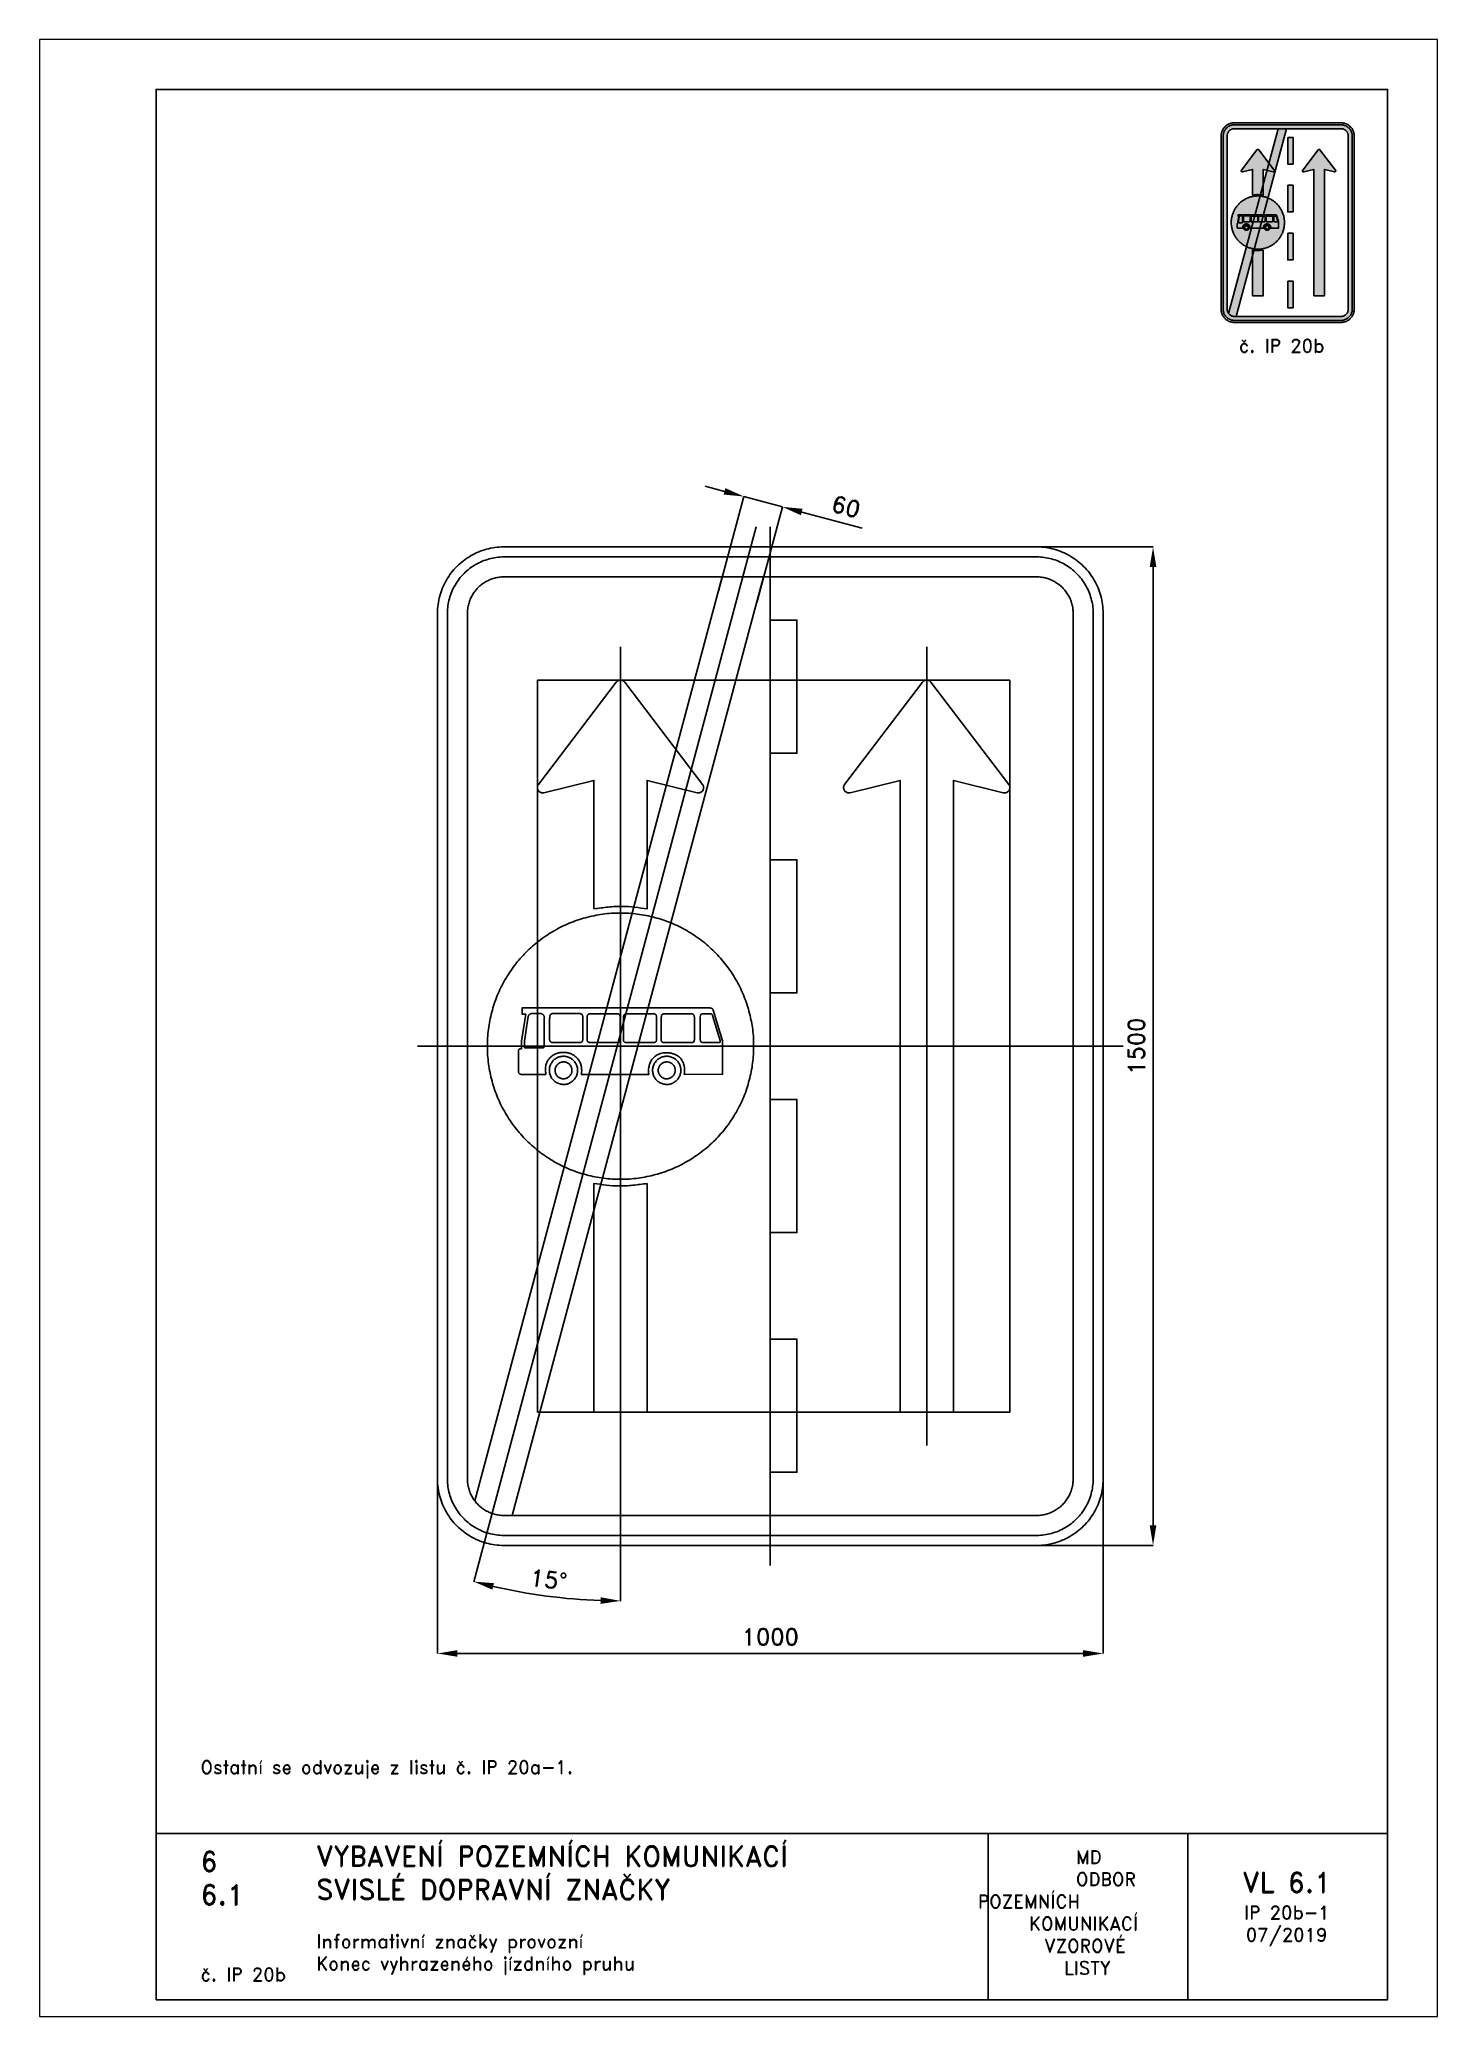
# Paper-space layout 'IP 20b-1' of a CAD drawing. Header units: millimetres. Extents: x 0 to 210, y 0 to 297.
# The model-space entities are those that its viewports show. They can reach past a viewport. Long polylines and large blocks are cut down to what shows.
import ezdxf

# ---------------------------------------------------------------- set-up
doc = ezdxf.new("R2010")
doc.units = ezdxf.units.MM
doc.header["$LTSCALE"] = 5
doc.linetypes.add('ČERCHOVANÁX2', pattern=[2, 1, -0.5, 0, -0.5])
doc.linetypes.add('ČÁRKOVANÁX2', pattern=[1.5, 1, -0.5])
for name, color, linetype in [('Kóty', 2, 'Continuous'), ('Rozpiska', 7, 'Continuous'), ('Značka', 7, 'Continuous')]:
    doc.layers.add(name, color=color, linetype=linetype)
doc.layers.add('Rámeček', color=6, linetype='Continuous', plot=False)
doc.styles.get("Standard").update_dxf_attribs({"font": 'romand.shx', "height": 25})
doc.dimstyles.get("Standard").update_dxf_attribs({"dimtxt": 25, "dimasz": 30, "dimexe": 0.18, "dimexo": 0.0625, "dimgap": 12.5, "dimtad": 1, "dimdec": 0, "dimzin": 0, "dimdsep": 46, "dimtxsty": 'Standard', "dimcen": 0.09, "dimadec": 0, "dimazin": 0, "dimtfac": 1, "dimtdec": 0, "dimtofl": 0, "dimtmove": 0, "dimatfit": 3, "dimfxl": 1, "dimtolj": 1, "dimtzin": 0, "dimarcsym": 0})

psp = doc.layouts.new('IP 20b-1')

# ---------------------------------------------------------------- texts
at = {"layer": 'Rozpiska', "color": 7, "attachment_point": 1}
for s, width, gutter_width, heights, insert, char_height in [('\\pi2.66667;č. IP 20b', 20, 125, [0], (177.5, 252), 2), ('\\P{\\H1.83333x; }\\P{\\H1.55556x; }\\POstatní se odvozuje z listu č. IP 20a-1.{\\H1.64815x; }', 155.5011, 100, [0], (24.17, 48.45), 2), ('6', 149.0422, 100, [0], (24.17, 24.77), 3), ('{\\C6;VYBAVENÍ POZEMNÍCH KOMUNIKACÍ\\P}SVISLÉ DOPRAVNÍ ZNAČKY{\\H1.34524x; }', 149.0422, 100, [0], (41.56, 25.56), 3), ('\\pi14.7414;{\\C6;MD\\P\\pi2.36044;}ODBOR POZEMNÍCH{\\H1.57143x; }\\P\\pi7.69378;KOMUNIKACÍ{\\H1.5x; }\\P\\pi9.97949;{\\C6;VZOROVÉ\\H1.47619x; \\H0.67742x;\\P\\pi12.93187;LISTY\\H1.26984x; }', 33.1018, 100, [0], (140.95, 24.95), 2), ('\\pi1.03113;{\\H1.5x;\\C6;VL 6.1\\P\\pi1.26919;\\H0.66667x;IP 20b-1\\H1.66666x; \\H0.6x;\\P\\pi1.5549;07/2019\\H1.80159x; }', 16.0623, 100, [0], (179.66, 21.61), 2), ('6.1', 149.0422, 100, [0], (24.17, 19.78), 3), ('{\\C6;Informativní značky provozní\\P}Konec vyhrazeného jízdního pruhu{\\H1.83333x; }', 149.0422, 100, [0], (41.56, 12.29), 2), ('{\\C6;č. IP 20b}', 18.3305, 100, [2.67], (24.18, 7.3), 2)]:
    psp.add_mtext_dynamic_manual_height_columns(s, width=width, gutter_width=gutter_width, heights=heights, dxfattribs=dict(at, insert=insert, char_height=char_height))

msp = doc.modelspace()

# ---------------------------------------------------------------- blocks, each defined once
blk = doc.blocks.new('*D0')
at = {"layer": 'Defpoints', "color": 0, "transparency": 16777216}
for p in [(-500, -629.3), (500, -626.3), (500, -912.4)]:
    blk.add_point(p, dxfattribs=at)
at = {"layer": 'Kóty', "color": 0, "lineweight": -2, "transparency": 16777216}
for p, q in [((-500, -629.3), (-500, -912.5)), ((500, -626.4), (500, -912.5)), ((-470, -912.4), (470, -912.4))]:
    blk.add_line(p, q, dxfattribs=at)
at = {"layer": 'Kóty', "color": 0, "transparency": 16777216}
for points in [[(-470, -907.4), (-470, -917.4), (-500, -912.4)], [(470, -907.4), (470, -917.4), (500, -912.4)]]:
    blk.add_solid(points, dxfattribs=at)
at = {"layer": 'Kóty', "color": 0, "transparency": 16777216, "insert": (0, -887.4), "char_height": 25, "attachment_point": 5}
blk.add_mtext('\\A1;1000', dxfattribs=at)
blk = doc.blocks.new('*D2')
at = {"layer": 'Defpoints', "color": 0, "transparency": 16777216}
for p in [(18.2, 810.2), (-77.9, 683.7), (-19.9, 668.1)]:
    blk.add_point(p, dxfattribs=at)
at = {"layer": 'Kóty', "color": 0, "lineweight": -2, "transparency": 16777216}
for p, q in [((-68.8, 833.5), (-97.8, 841.3)), ((-77.9, 683.8), (-39.8, 825.9)), ((-19.9, 668.2), (18.2, 810.4)), ((47.2, 802.4), (138.2, 778))]:
    blk.add_line(p, q, dxfattribs=at)
at = {"layer": 'Kóty', "color": 0, "transparency": 16777216}
for points in [[(-67.5, 838.4), (-70.1, 828.7), (-39.8, 825.8)], [(48.5, 807.3), (45.9, 797.6), (18.2, 810.2)]]:
    blk.add_solid(points, dxfattribs=at)
at = {"layer": 'Kóty', "color": 0, "transparency": 16777216, "insert": (113.7, 810.5), "char_height": 25, "attachment_point": 5, "rotation": 345.0003}
blk.add_mtext('\\A1;60', dxfattribs=at)
blk = doc.blocks.new('*D3')
at = {"layer": 'Defpoints', "color": 0, "transparency": 16777216}
for p in [(356, 750), (400, -750), (575, -750)]:
    blk.add_point(p, dxfattribs=at)
at = {"layer": 'Kóty', "color": 0, "lineweight": -2, "transparency": 16777216}
for p, q in [((356.1, 750), (575.2, 750)), ((575, 720), (575, -720)), ((400.1, -750), (575.2, -750))]:
    blk.add_line(p, q, dxfattribs=at)
at = {"layer": 'Kóty', "color": 0, "transparency": 16777216}
for points in [[(570, 720), (580, 720), (575, 750)], [(570, -720), (580, -720), (575, -750)]]:
    blk.add_solid(points, dxfattribs=at)
at = {"layer": 'Kóty', "color": 0, "transparency": 16777216, "insert": (550, 0), "char_height": 25, "attachment_point": 5, "rotation": 90}
blk.add_mtext('\\A1;1500', dxfattribs=at)
blk = doc.blocks.new('*D4')
at = {"layer": 'Defpoints', "color": 0, "transparency": 16777216}
for p in [(-21, 780), (-225, 600), (-225, -600), (-437.5, -774.5), (-373, -820.5)]:
    blk.add_point(p, dxfattribs=at)
at = {"layer": 'Kóty', "color": 0, "lineweight": -2, "transparency": 16777216}
for p, q in [((-225, -600.1), (-225, -833.6)), ((-437.5, -774.6), (-445.6, -804.6))]:
    blk.add_line(p, q, dxfattribs=at)
blk.add_arc((-225, 18.7), 852.1, 257.0174, 267.9826, dxfattribs=at)
at = {"layer": 'Kóty', "color": 0, "transparency": 16777216}
for points in [[(-417.6, -816.5), (-415.2, -806.8), (-445.5, -804.4)], [(-254.9, -827.9), (-255.1, -837.9), (-225, -833.4)]]:
    blk.add_solid(points, dxfattribs=at)
at = {"layer": 'Kóty', "color": 0, "transparency": 16777216, "insert": (-333, -801.3), "char_height": 25, "attachment_point": 5, "rotation": 352.5}
blk.add_mtext('\\A1;15°', dxfattribs=at)

# ---------------------------------------------------------------- dimensions: what is measured, and where the dimension line sits
at = {"layer": 'Kóty'}
dim = msp.add_aligned_dim(p1=(-77.9, 683.7), p2=(-19.9, 668.1), distance=147.1, dimstyle='Standard', dxfattribs=at)
dim.commit()
dim.dimension.update_dxf_attribs({"geometry": '*D2', "text_midpoint": (113.7, 810.5)})
dim = msp.add_angular_dim_2l(base=(-373, -820.5), line1=((-225, -600), (-225, 600)), line2=((-437.5, -774.5), (-21, 780)), dimstyle='Standard', dxfattribs=at)
dim.commit()
dim.dimension.update_dxf_attribs({"geometry": '*D4', "text_midpoint": (-333, -801.3)})
dim = msp.add_linear_dim(base=(575, -750), p1=(356, 750), p2=(400, -750), angle=90, dimstyle='Standard', dxfattribs=at)
dim.commit()
dim.dimension.update_dxf_attribs({"geometry": '*D3', "text_midpoint": (550, 0)})
dim = msp.add_linear_dim(base=(500, -912.4), p1=(-500, -629.3), p2=(500, -626.3), dimstyle='Standard', dxfattribs=at)
dim.commit()
dim.dimension.update_dxf_attribs({"geometry": '*D0', "text_midpoint": (0, -887.4)})

# ---------------------------------------------------------------- linework, layer by layer
at = {"color": 5}
msp.add_lwpolyline([(-400, -705), (-400.2, -705), (-400.4, -705), (-400.8, -705), (-401.1, -705), (-402.6, -705), (-404, -704.9), (-405.8, -704.7), (-407.5, -704.5), (-409.3, -704.2), (-411, -703.9), (-412.8, -703.5), (-414.5, -703.1), (-416.2, -702.6), (-417.9, -702), (-419.6, -701.4), (-421.3, -700.7), (-422.9, -700), (-424.5, -699.3), (-426.1, -698.4), (-427.6, -697.6), (-429.2, -696.6), (-430.7, -695.7), (-432.1, -694.7), (-433.6, -693.6), (-434.9, -692.5), (-436.3, -691.3), (-437.6, -690.1), (-438.9, -688.9), (-440.1, -687.6), (-441.3, -686.3), (-442.5, -684.9), (-443.6, -683.6), (-443.7, -683.4), (-443.8, -683.3), (-443.9, -683.1), (-444, -683), (-444, -683), (-444.1, -683), (-72.2, 705), (-10, 705), (-387.8, -705), (-400, -705)], dxfattribs=at)
at = {"layer": 'Kóty'}
msp.add_lwpolyline([(-39.8, 825.8), (18.2, 810.2)], dxfattribs=at)
at = {"layer": 'Značka', "color": 6, "linetype": 'ČERCHOVANÁX2', "ltscale": 5}
for points in [[(-437.5, -774.5), (-21, 780)], [(0, -780), (0, 780)], [(-225, -600), (-225, 600)], [(235, -600), (235, 600)], [(530, 0), (-530, 0)]]:
    msp.add_lwpolyline(points, dxfattribs=at)
at = {"layer": 'Značka', "color": 5}
for points in [[(-400, -750), (-400.4, -750), (-400.8, -750, -0.03218), (-413.7, -749.1, -0.035443), (-426.4, -746.5, -0.036267), (-438.7, -742.3, -0.03442), (-450.2, -736.5, -0.033722), (-461, -729.3, -0.034085), (-470.7, -720.7, -0.034209), (-479.3, -711, -0.034229), (-486.5, -700.2, -0.034044), (-492.3, -688.7, -0.033412), (-496.5, -676.4, -0.034127), (-499.1, -663.7, -0.036745), (-500, -650.8), (-500, -650.4), (-500, -650), (-500, 650), (-500, 650.4), (-500, 650.8, -0.03218), (-499.1, 663.7, -0.035441), (-496.5, 676.4, -0.03627), (-492.3, 688.7, -0.034417), (-486.5, 700.2, -0.033719), (-479.3, 711, -0.034078), (-470.7, 720.7, -0.034208), (-461, 729.3, -0.034227), (-450.2, 736.5, -0.034051), (-438.7, 742.3, -0.033416), (-426.4, 746.5, -0.034129), (-413.7, 749.1, -0.036746), (-400.8, 750), (-400.4, 750), (-400, 750), (400, 750), (400.4, 750), (400.8, 750, -0.032179), (413.7, 749.1, -0.035451), (426.4, 746.5, -0.036282), (438.7, 742.3, -0.034425), (450.2, 736.5, -0.033731), (461, 729.3, -0.034081), (470.7, 720.7, -0.034214), (479.3, 711, -0.034229), (486.5, 700.2, -0.034034), (492.3, 688.6, -0.033411), (496.5, 676.4, -0.034122), (499.1, 663.7, -0.036741), (500, 650.8), (500, 650.4), (500, 650), (500, -650), (500, -650.4), (500, -650.8, -0.032179), (499.1, -663.7, -0.035442), (496.5, -676.4, -0.036264), (492.3, -688.7, -0.034415), (486.5, -700.2, -0.033719), (479.3, -711, -0.034086), (470.7, -720.7, -0.034205), (461, -729.3, -0.03423), (450.2, -736.5, -0.034046), (438.7, -742.3, -0.033413), (426.4, -746.5, -0.034127), (413.7, -749.1, -0.036745), (400.8, -750), (400.4, -750), (400, -750), (-400, -750)], [(-400, -735), (-400.3, -735), (-400.7, -735, -0.03218), (-411.6, -734.2, -0.035443), (-422.4, -732, -0.036267), (-432.9, -728.5, -0.03442), (-442.7, -723.5, -0.033721), (-451.9, -717.4, -0.034085), (-460.1, -710.1, -0.034209), (-467.4, -701.9, -0.034229), (-473.5, -692.7, -0.034045), (-478.4, -682.9, -0.033412), (-482, -672.4, -0.034127), (-484.3, -661.6, -0.036745), (-485, -650.7), (-485, -650.3), (-485, -650), (-485, 650), (-485, 650.3), (-485, 650.7, -0.032181), (-484.2, 661.6, -0.035444), (-482, 672.4, -0.036267), (-478.5, 682.9, -0.034419), (-473.5, 692.7, -0.033711), (-467.4, 701.9, -0.034078), (-460.1, 710.1, -0.034195), (-451.9, 717.4, -0.034219), (-442.7, 723.5, -0.034051), (-432.9, 728.4, -0.033409), (-422.4, 732, -0.034121), (-411.6, 734.3, -0.036745), (-400.7, 735), (-400.3, 735), (-400, 735), (400, 735), (400.3, 735), (400.7, 735, -0.032174), (411.6, 734.2, -0.03544), (422.4, 732, -0.036261), (432.9, 728.5, -0.03443), (442.7, 723.5, -0.033731), (451.9, 717.4, -0.03408), (460.1, 710.1, -0.034212), (467.4, 701.9, -0.03423), (473.5, 692.7, -0.034037), (478.4, 682.9, -0.033418), (482, 672.4, -0.034127), (484.3, 661.6, -0.036751), (485, 650.7), (485, 650.3), (485, 650), (485, -650), (485, -650.3), (485, -650.7, -0.032185), (484.2, -661.6, -0.03545), (482, -672.4, -0.036271), (478.5, -682.9, -0.034419), (473.5, -692.7, -0.033715), (467.4, -701.9, -0.034083), (460.1, -710.1, -0.034209), (451.9, -717.4, -0.034231), (442.7, -723.5, -0.034042), (432.9, -728.4, -0.033411), (422.4, -732, -0.034127), (411.6, -734.3, -0.036745), (400.7, -735), (400.3, -735), (400, -735), (-400, -735)], [(-400, -705), (400, -705), (400.2, -705), (400.4, -705, 0.03218), (407.5, -704.5, 0.035442), (414.5, -703.1, 0.036265), (421.3, -700.8, 0.034422), (427.6, -697.6, 0.033717), (433.6, -693.6, 0.034088), (438.9, -688.9, 0.034212), (443.6, -683.6, 0.034229), (447.6, -677.6, 0.034042), (450.7, -671.3, 0.033412), (453.1, -664.5, 0.034125), (454.5, -657.5, 0.036743), (455, -650.4), (455, -650.2), (455, -650), (455, 650), (455, 650.2), (455, 650.4, 0.032187), (454.5, 657.5, 0.035442), (453.1, 664.5, 0.036278), (450.8, 671.3, 0.034421), (447.6, 677.6, 0.033718), (443.6, 683.5, 0.034078), (438.9, 688.9, 0.034199), (433.6, 693.6, 0.034236), (427.6, 697.6, 0.03403), (421.3, 700.8, 0.033395), (414.5, 703, 0.034109), (407.5, 704.5, 0.036744), (400.4, 705), (400.2, 705), (400, 705), (-400, 705), (-400.2, 705), (-400.4, 705, 0.032171), (-407.5, 704.5, 0.035429), (-414.5, 703, 0.036266), (-421.3, 700.8, 0.034431), (-427.6, 697.6, 0.033735), (-433.6, 693.6, 0.034079), (-438.9, 688.9, 0.034224), (-443.6, 683.5, 0.034235), (-447.6, 677.6, 0.03404), (-450.7, 671.3, 0.033409), (-453.1, 664.5, 0.034125), (-454.5, 657.5, 0.036745), (-455, 650.4), (-455, 650.2), (-455, 650), (-455, -650), (-455, -650.2), (-455, -650.4, 0.03218), (-454.5, -657.5, 0.035443), (-453.1, -664.5, 0.036267), (-450.8, -671.3, 0.034421), (-447.6, -677.6, 0.033721), (-443.6, -683.6, 0.034084), (-438.9, -688.9, 0.034208), (-433.6, -693.6, 0.03423), (-427.6, -697.6, 0.034044), (-421.3, -700.7, 0.033412), (-414.5, -703.1, 0.034127), (-407.5, -704.5, 0.036745), (-400.4, -705), (-400.2, -705), (-400, -705)], [(-265, 206.2), (-265, 375.2), (-265, 399.2), (-340, 380.7), (-340.4, 380.6, -0.010084), (-340.7, 380.5, -0.052503), (-342.3, 380.4, -0.052645), (-343.9, 380.7, -0.065503), (-345.7, 381.4, -0.065455), (-347.3, 382.5, -0.065319), (-348.6, 384, -0.065187), (-349.4, 385.8, -0.064843), (-349.9, 387.7, -0.063651), (-349.8, 389.7, -0.052693), (-349.4, 391.2, -0.057453), (-348.7, 392.6, -0.01147), (-348.5, 393, -0.003824), (-348.3, 393.3), (-231.4, 546.8, -0.003131), (-231.1, 547.1, -0.009393), (-230.9, 547.4, -0.049065), (-229.8, 548.4, -0.049118), (-228.6, 549.2, -0.061113), (-226.8, 549.8, -0.061349), (-225, 550, -0.06102), (-223.2, 549.8, -0.059475), (-221.4, 549.2, -0.049145), (-220.2, 548.4, -0.053708), (-219.1, 547.4, -0.010699), (-218.9, 547.1), (-218.6, 546.8), (-101.7, 393.3), (-101.5, 393, -0.010084), (-101.3, 392.6, -0.052503), (-100.6, 391.2, -0.052645), (-100.2, 389.7, -0.065503), (-100.1, 387.7, -0.065455), (-100.6, 385.8, -0.065319), (-101.4, 384, -0.065187), (-102.7, 382.5, -0.064843), (-104.3, 381.4, -0.063651), (-106.1, 380.7, -0.052693), (-107.7, 380.4, -0.057453), (-109.3, 380.5, -0.01147), (-109.6, 380.6), (-110, 380.7), (-185, 399.2), (-185, 375.2), (-185, 206.1, 0.008266), (-203.6, 208.7, 0.025118), (-222.3, 210, 0.028804), (-243.6, 208.9, 0.009461), (-265, 206.2)], [(195, -550), (275, -550), (275, 375.2), (275, 399.2), (350, 380.7), (350.4, 380.6, 0.010084), (350.7, 380.5, 0.052503), (352.3, 380.4, 0.052645), (353.9, 380.7, 0.065503), (355.7, 381.4, 0.065455), (357.3, 382.5, 0.065319), (358.6, 384, 0.065187), (359.4, 385.8, 0.064843), (359.9, 387.7, 0.063651), (359.8, 389.7, 0.052693), (359.4, 391.2, 0.057453), (358.7, 392.6, 0.01147), (358.5, 393), (358.3, 393.3), (241.4, 546.8), (241.1, 547.1, 0.009393), (240.9, 547.4, 0.049065), (239.8, 548.4, 0.049118), (238.6, 549.2, 0.061113), (236.8, 549.8, 0.061349), (235, 550, 0.06102), (233.2, 549.8, 0.059475), (231.4, 549.2, 0.049145), (230.2, 548.4, 0.053708), (229.1, 547.4, 0.010699), (228.9, 547.1, 0.003567), (228.6, 546.8), (111.7, 393.3, 0.003362), (111.5, 393, 0.010084), (111.3, 392.6, 0.052503), (110.6, 391.2, 0.052645), (110.2, 389.7, 0.065503), (110.1, 387.7, 0.065455), (110.6, 385.8, 0.065319), (111.4, 384, 0.065187), (112.7, 382.5, 0.064843), (114.3, 381.4, 0.063651), (116.1, 380.7, 0.052693), (117.7, 380.4, 0.057453), (119.3, 380.5, 0.01147), (119.6, 380.6), (120, 380.7), (195, 399.2), (195, 375.2), (195, -550)], [(-25, 0), (-25, -1.3), (-25, -2.6, -0.032167), (-27, -28.7, -0.035723), (-32.5, -54.3, -0.036666), (-41.1, -79, -0.034754), (-53.1, -102.3, -0.034039), (-67.9, -123.9, -0.034453), (-85.4, -143.3, -0.034561), (-105.3, -160.3, -0.034427), (-127.3, -174.5, -0.034389), (-150.9, -185.8, -0.034418), (-175.8, -193.8, -0.034423), (-201.5, -198.7, -0.034417), (-227.6, -200, -0.034416), (-253.7, -198, -0.034417), (-279.3, -192.5, -0.034417), (-304, -183.8, -0.034417), (-327.3, -171.9, -0.034417), (-348.9, -157.1, -0.034417), (-368.3, -139.6, -0.034417), (-385.3, -119.7, -0.034417), (-399.5, -97.7, -0.034417), (-410.8, -74.1, -0.034417), (-418.8, -49.2, -0.034417), (-423.7, -23.5, -0.034417), (-425, 2.6, -0.034417), (-423, 28.7, -0.034417), (-417.5, 54.3, -0.034417), (-408.8, 79, -0.034417), (-396.9, 102.3, -0.034417), (-382.1, 123.9, -0.034417), (-364.6, 143.3, -0.034417), (-344.7, 160.3, -0.034417), (-322.7, 174.5, -0.034417), (-299.1, 185.8, -0.034417), (-274.2, 193.8, -0.034417), (-248.5, 198.7, -0.034416), (-222.4, 200, -0.034417), (-196.3, 198, -0.034418), (-170.7, 192.5, -0.034416), (-146, 183.8, -0.034417), (-122.7, 171.9, -0.034418), (-101.1, 157.1, -0.034406), (-81.7, 139.6, -0.034414), (-64.7, 119.7, -0.034487), (-50.5, 97.7, -0.034419), (-39.2, 74.1, -0.034076), (-31.2, 49.2, -0.032791), (-26.4, 24.8, -0.034265), (-25, 0)], [(-337.1, -42.6, -0.003728), (-337.4, -39.9, -0.01117), (-337.7, -37.3, -0.026528), (-337.8, -33.4, -0.037791), (-337.4, -29.6, -0.043313), (-336.4, -26, -0.046788), (-334.8, -22.5, -0.03693), (-333.1, -20, -0.030055), (-331.1, -17.7, -0.05514), (-326.3, -13.7, -0.061671), (-320.8, -11, -0.050046), (-315.9, -9.7, -0.042258), (-310.9, -9.3, -0.040207), (-306.1, -9.6, -0.046467), (-301.3, -10.8, -0.053494), (-296.4, -13, -0.051653), (-292.1, -16.2, -0.04283), (-289, -19.3, -0.046515), (-286.6, -22.9, -0.035287), (-285.2, -25.8, -0.033242), (-284.3, -28.9, -0.044761), (-283.5, -34, -0.032247), (-283.4, -39.1, -0.007075), (-283.5, -40.9, -0.002368), (-283.7, -42.7), (-182.5, -42.4, -0.004445), (-182.8, -40.3, -0.013419), (-182.9, -38.3, -0.033404), (-182.8, -34.3, -0.030958), (-182.2, -30.3, -0.062154), (-179.8, -23.4, -0.090141), (-175.6, -17.5, -0.034522), (-173.7, -15.7, -0.024272), (-171.5, -14.2, -0.030558), (-168.3, -12.4, -0.039226), (-164.9, -11, -0.047719), (-160.5, -10, -0.038568), (-156.1, -9.8, -0.023992), (-152.9, -10, -0.020968), (-149.7, -10.5, -0.034527), (-145.2, -11.7, -0.049464), (-140.9, -13.5, -0.063879), (-136.5, -16.7, -0.061349), (-133, -20.9, -0.056353), (-130.6, -25.5, -0.054204), (-129.3, -30.4, -0.022387), (-129, -32.7, -0.017125), (-128.9, -35.1, -0.016973), (-128.9, -38, -0.014844), (-129.1, -40.9, -0.00273), (-129.2, -41.7), (-129.3, -42.5), (-71.7, -42.2), (-71.7, 7.9), (-85.9, 54.1, 0.019599), (-86.2, 55, 0.062092), (-86.7, 55.8, 0.083674), (-87.5, 56.5, 0.06153), (-88.4, 57, 0.055241), (-89.7, 57.3, 0.024543), (-91, 57.4, 0.006464), (-92.3, 57.5, 0.002162), (-93.5, 57.5), (-373, 57.5), (-373, 48.3), (-367.3, 48.3), (-373.9, 7.3), (-374, -3.8), (-374.4, -3.8, 0.00818), (-374.8, -3.8, 0.009602), (-375.2, -3.9, 0.006619), (-375.7, -3.9, 0.020292), (-376.2, -4, 0.04892), (-376.7, -4.2, 0.087203), (-377.3, -4.6, 0.078278), (-377.8, -5.2, 0.055814), (-378.1, -5.8, 0.043219), (-378.2, -6.4, 0.019712), (-378.3, -6.8, 0.006566), (-378.3, -7.3), (-378.3, -38.1, 0.009432), (-378.3, -38.7, 0.028289), (-378.2, -39.4, 0.048898), (-378, -40.1, 0.060652), (-377.6, -40.7, 0.069383), (-377, -41.4, 0.052857), (-376.3, -41.9, 0.080136), (-374.5, -42.4, 0.035822), (-372.5, -42.6, 0.005189), (-371.7, -42.6), (-370.9, -42.6), (-337.1, -42.6)], [(-369.4, -2.7), (-369.4, 7.6), (-364.1, 41.8, -0.008173), (-363.9, 43.3, -0.023755), (-363.5, 44.8, -0.051595), (-362.9, 46.4, -0.099547), (-361.9, 47.7, -0.07688), (-360.9, 48.4, -0.057492), (-359.8, 48.8, -0.044459), (-358.4, 48.9, -0.014882), (-357.1, 48.9), (-346.3, 48.9, -0.014749), (-345, 48.9, -0.04537), (-343.7, 48.7, -0.047561), (-342.7, 48.3, -0.044417), (-341.8, 47.8, -0.046798), (-341, 47.1, -0.053483), (-340.3, 46.2, -0.051848), (-339.9, 45.3, -0.047983), (-339.6, 44.3, -0.04191), (-339.4, 43.1, -0.013799), (-339.5, 41.9), (-339.5, 2.4), (-339.5, 1.9, -0.006381), (-339.5, 1.3, -0.00834), (-339.5, 0.8, -0.007018), (-339.5, 0.2, -0.040025), (-339.6, -0.8, -0.108918), (-340, -1.7, -0.092082), (-340.6, -2.2, -0.084455), (-341.2, -2.5, -0.040256), (-341.6, -2.6, -0.013477), (-342.1, -2.6), (-369.4, -2.7)], [(-331.5, 41.5), (-331.4, 42.5, 0.005967), (-331.4, 43.4, -0.007084), (-331.3, 44.5, -0.040803), (-331.2, 45.6, -0.052146), (-330.9, 46.5, -0.063818), (-330.4, 47.3, -0.064646), (-329.8, 48, -0.063069), (-329, 48.5, -0.03213), (-328.6, 48.6, -0.027094), (-328.1, 48.8, -0.035228), (-327.2, 48.9, -0.011588), (-326.3, 48.9), (-288.2, 48.9), (-287.3, 48.9, -0.004441), (-286.5, 48.9, -0.027729), (-285.3, 48.8, -0.070018), (-284.2, 48.5, -0.078327), (-283.3, 48, -0.077395), (-282.5, 47.1, -0.102039), (-281.9, 45.6, -0.045484), (-281.8, 43.8), (-281.8, 43.4), (-281.8, 43), (-281.7, 9.7, -0.029212), (-281.9, 8.3, -0.097021), (-282.5, 7, -0.074866), (-283.1, 6.3, -0.069226), (-283.9, 5.9, -0.041528), (-284.6, 5.7, -0.013847), (-285.3, 5.6), (-324.8, 5.6), (-325.7, 5.6, -0.004235), (-326.5, 5.6, -0.021699), (-327.7, 5.6, -0.048737), (-328.9, 5.8, -0.06222), (-329.9, 6.3, -0.097026), (-330.7, 6.9, -0.092207), (-331.2, 7.8, -0.049999), (-331.4, 8.8, -0.032344), (-331.5, 10, -0.011131), (-331.5, 11.2), (-331.5, 41.5)], [(-275.2, 42.5, -0.012511), (-275.1, 44, -0.037241), (-274.9, 45.5, -0.041476), (-274.6, 46.4, -0.068472), (-274.1, 47.2, -0.066706), (-273.5, 47.9, -0.045653), (-272.7, 48.3, -0.028048), (-272.2, 48.6, -0.038071), (-271.7, 48.7, -0.04943), (-270.8, 48.8, -0.015901), (-270, 48.8), (-231.8, 48.8), (-231, 48.8, -0.003195), (-230.1, 48.8, -0.027876), (-229, 48.7, -0.076867), (-227.9, 48.4, -0.084034), (-227, 47.8, -0.071196), (-226.3, 47, -0.089994), (-225.6, 45.4, -0.051298), (-225.5, 43.7, -0.006647), (-225.5, 43.3), (-225.5, 42.9), (-225.4, 9.6, -0.029966), (-225.6, 8.2, -0.100496), (-226.2, 6.9, -0.077271), (-226.8, 6.2, -0.069259), (-227.6, 5.8, -0.041109), (-228.3, 5.6, -0.013748), (-229, 5.5), (-268.5, 5.5), (-269.3, 5.5, -0.004339), (-270.2, 5.5, -0.021736), (-271.4, 5.5, -0.048406), (-272.6, 5.8, -0.061969), (-273.6, 6.2, -0.097248), (-274.4, 6.8, -0.092574), (-274.8, 7.7, -0.050066), (-275.1, 8.7, -0.032278), (-275.2, 9.9, -0.011114), (-275.1, 11.1), (-275.2, 42.5)], [(-220.6, 41.4), (-220.6, 42.3, 0.005589), (-220.5, 43.3, -0.007071), (-220.5, 44.4, -0.03921), (-220.4, 45.5, -0.052035), (-220.1, 46.4, -0.070154), (-219.6, 47.2, -0.065824), (-219, 47.8, -0.045676), (-218.2, 48.3, -0.028018), (-217.7, 48.6, -0.038068), (-217.2, 48.7, -0.04964), (-216.3, 48.8, -0.015977), (-215.5, 48.8), (-177.3, 48.8), (-176.5, 48.8, -0.003259), (-175.6, 48.8, -0.027894), (-174.5, 48.7, -0.076666), (-173.3, 48.4, -0.083967), (-172.4, 47.8, -0.071356), (-171.7, 47, -0.090178), (-171.1, 45.4, -0.051145), (-171, 43.7, -0.006598), (-170.9, 43.3), (-171, 42.9), (-170.8, 9.6, -0.029222), (-171.1, 8.1, -0.097045), (-171.6, 6.9, -0.074957), (-172.3, 6.2, -0.069417), (-173.1, 5.8, -0.041589), (-173.8, 5.6, -0.013866), (-174.5, 5.5), (-213.9, 5.5), (-214.8, 5.4, -0.004265), (-215.7, 5.5, -0.021689), (-216.9, 5.5, -0.048564), (-218.1, 5.7, -0.062072), (-219.1, 6.1, -0.097159), (-219.8, 6.8, -0.092442), (-220.3, 7.7, -0.049999), (-220.6, 8.7, -0.03226), (-220.6, 9.9, -0.011107), (-220.6, 11.1), (-220.6, 41.4)], [(-163.8, 41.3), (-163.8, 42.2, 0.005706), (-163.7, 43.1, -0.007045), (-163.7, 44.2, -0.039528), (-163.5, 45.4, -0.052268), (-163.3, 46.3, -0.070091), (-162.8, 47.1, -0.065625), (-162.1, 47.7, -0.045339), (-161.4, 48.2, -0.027911), (-160.9, 48.4, -0.038303), (-160.3, 48.6, -0.050087), (-159.5, 48.7, -0.016111), (-158.6, 48.7), (-120.5, 48.7), (-119.6, 48.7, -0.003305), (-118.8, 48.7, -0.028027), (-117.6, 48.6, -0.076991), (-116.5, 48.3, -0.084118), (-115.6, 47.7, -0.071067), (-114.9, 46.8, -0.089775), (-114.3, 45.3, -0.051391), (-114.1, 43.6, -0.006686), (-114.1, 43.2), (-114.1, 42.7), (-114, 9.4, -0.029206), (-114.3, 8, -0.096996), (-114.8, 6.7, -0.074884), (-115.5, 6.1, -0.069237), (-116.3, 5.6, -0.041456), (-117, 5.4, -0.013824), (-117.6, 5.3), (-157.1, 5.3), (-158, 5.3, -0.004374), (-158.9, 5.3, -0.021744), (-160.1, 5.4, -0.048289), (-161.3, 5.6, -0.061969), (-162.2, 6, -0.097542), (-163, 6.7, -0.092713), (-163.5, 7.5, -0.049846), (-163.7, 8.5, -0.031939), (-163.8, 9.8, -0.011003), (-163.8, 11), (-163.8, 41.3)], [(-105.2, 17.7), (-105.2, 9, 0.007998), (-105.1, 8.6, 0.023944), (-105, 8.2, 0.082423), (-104.5, 7.1, 0.086534), (-103.7, 6.2, 0.06741), (-102.9, 5.8, 0.049943), (-102, 5.5, 0.042326), (-100.8, 5.3, 0.014006), (-99.5, 5.3), (-77.2, 5.3, 0.032107), (-76.5, 5.4, 0.112536), (-75.9, 5.6, 0.073746), (-75.6, 5.9, 0.053383), (-75.4, 6.3, 0.066968), (-75.2, 6.8, 0.0519), (-75.2, 7.5, 0.02409), (-75.2, 7.9, 0.008026), (-75.3, 8.3), (-86.8, 46.2, 0.008997), (-87, 46.6, 0.027192), (-87.1, 47, 0.056225), (-87.5, 47.5, 0.054886), (-88, 48, 0.049429), (-88.5, 48.3, 0.051578), (-89.1, 48.5, 0.033619), (-89.5, 48.6, 0.011082), (-90, 48.7), (-100.5, 48.7, 0.015887), (-101.5, 48.7, 0.047897), (-102.4, 48.6, 0.077087), (-103.5, 48.2, 0.094945), (-104.3, 47.4, 0.079406), (-104.8, 46.6, 0.059501), (-105.1, 45.7, 0.028167), (-105.1, 45, 0.009478), (-105.2, 44.4), (-105.2, 17.7)], [(-289.5, -36.3), (-289.5, -36.5), (-289.5, -36.6, -0.031622), (-289.7, -39.4, -0.035938), (-290.3, -42.1, -0.037068), (-291.2, -44.7, -0.034705), (-292.4, -47.2, -0.033871), (-294, -49.4, -0.034453), (-295.9, -51.5, -0.034635), (-298, -53.3, -0.034416), (-300.3, -54.8, -0.034354), (-302.8, -56, -0.034373), (-305.4, -56.9, -0.034319), (-308.2, -57.4, -0.034197), (-310.9, -57.5, -0.034285), (-313.7, -57.3, -0.03454), (-316.4, -56.7, -0.034491), (-319, -55.8, -0.034242), (-321.5, -54.5, -0.034236), (-323.8, -53, -0.034434), (-325.9, -51.1, -0.034448), (-327.7, -49, -0.034363), (-329.2, -46.7, -0.034423), (-330.4, -44.2, -0.034709), (-331.2, -41.6, -0.034676), (-331.7, -38.8, -0.034312), (-331.9, -36.1, -0.034291), (-331.7, -33.3, -0.034598), (-331.1, -30.6, -0.03465), (-330.2, -28, -0.034455), (-328.9, -25.5, -0.034425), (-327.3, -23.2, -0.034461), (-325.5, -21.2, -0.034417), (-323.4, -19.4, -0.034293), (-321, -17.9, -0.034261), (-318.5, -16.7, -0.034313), (-315.9, -15.8, -0.034409), (-313.2, -15.3, -0.034431), (-310.4, -15.2, -0.034351), (-307.6, -15.4, -0.034269), (-304.9, -16, -0.034275), (-302.3, -16.9, -0.034313), (-299.8, -18.2, -0.034397), (-297.5, -19.7, -0.034578), (-295.5, -21.6, -0.034542), (-293.7, -23.7, -0.034449), (-292.2, -26, -0.034316), (-291, -28.5, -0.034), (-290.1, -31.1, -0.03296), (-289.6, -33.7, -0.034915), (-289.5, -36.3)], [(-297.9, -36.3), (-297.9, -36.3), (-297.9, -36.2, 0.031049), (-298.1, -34.5, 0.036054), (-298.4, -32.9, 0.037415), (-298.9, -31.3, 0.034921), (-299.7, -29.8, 0.03396), (-300.7, -28.5, 0.034284), (-301.8, -27.2, 0.034382), (-303, -26.2, 0.034377), (-304.4, -25.3, 0.034439), (-305.9, -24.5, 0.034457), (-307.5, -24, 0.034366), (-309.2, -23.7, 0.034115), (-310.8, -23.6, 0.034213), (-312.5, -23.8, 0.034724), (-314.1, -24.1, 0.034608), (-315.7, -24.7, 0.033949), (-317.2, -25.4, 0.033981), (-318.6, -26.4, 0.034579), (-319.8, -27.5, 0.034727), (-320.9, -28.7, 0.034618), (-321.8, -30.1, 0.03443), (-322.5, -31.6, 0.03416), (-323, -33.2, 0.034282), (-323.3, -34.8, 0.034792), (-323.4, -36.5, 0.034835), (-323.3, -38.2, 0.034485), (-322.9, -39.8, 0.034335), (-322.4, -41.4, 0.034226), (-321.6, -42.8, 0.034306), (-320.7, -44.2, 0.034719), (-319.6, -45.4, 0.034736), (-318.3, -46.5, 0.034123), (-316.9, -47.4, 0.033995), (-315.4, -48.2, 0.034448), (-313.8, -48.7, 0.034591), (-312.2, -49, 0.034374), (-310.5, -49.1, 0.034266), (-308.8, -48.9, 0.034209), (-307.2, -48.6, 0.034273), (-305.6, -48, 0.034485), (-304.2, -47.3, 0.034484), (-302.8, -46.3, 0.034388), (-301.5, -45.2, 0.034301), (-300.5, -44, 0.034265), (-299.6, -42.6, 0.03437), (-298.8, -41.1, 0.034472), (-298.3, -39.5, 0.033292), (-298, -37.9, 0.034734), (-297.9, -36.3)], [(-134.4, -36.3), (-134.4, -36.5), (-134.4, -36.6, -0.030919), (-134.6, -39.4, -0.03582), (-135.2, -42.1, -0.037182), (-136.1, -44.7, -0.034755), (-137.3, -47.2, -0.033908), (-138.9, -49.4, -0.034493), (-140.8, -51.5, -0.034646), (-142.9, -53.3, -0.034348), (-145.2, -54.8, -0.03427), (-147.7, -56, -0.034391), (-150.4, -56.9, -0.03439), (-153.1, -57.4, -0.034227), (-155.9, -57.5, -0.034257), (-158.6, -57.3, -0.034449), (-161.3, -56.7, -0.034462), (-164, -55.8, -0.034362), (-166.4, -54.5, -0.034335), (-168.7, -53, -0.034412), (-170.8, -51.1, -0.034403), (-172.6, -49, -0.034375), (-174.1, -46.7, -0.034395), (-175.3, -44.2, -0.034512), (-176.1, -41.6, -0.034581), (-176.7, -38.8, -0.034615), (-176.8, -36.1, -0.03456), (-176.6, -33.3, -0.034388), (-176, -30.6, -0.034354), (-175.1, -28, -0.034466), (-173.8, -25.5, -0.034536), (-172.2, -23.2, -0.034497), (-170.4, -21.2, -0.034447), (-168.3, -19.4, -0.034354), (-165.9, -17.9, -0.034319), (-163.4, -16.7, -0.034275), (-160.8, -15.8, -0.0343), (-158.1, -15.3, -0.034386), (-155.3, -15.2, -0.034397), (-152.5, -15.4, -0.03434), (-149.8, -16, -0.034303), (-147.2, -16.9, -0.034313), (-144.7, -18.2, -0.034353), (-142.4, -19.7, -0.034415), (-140.4, -21.6, -0.034472), (-138.6, -23.7, -0.034695), (-137.1, -26, -0.034455), (-135.9, -28.5, -0.033601), (-135, -31.1, -0.032879), (-134.5, -33.7, -0.035974), (-134.4, -36.3)], [(-142.8, -36.3), (-142.8, -36.3), (-142.8, -36.2, 0.032793), (-143, -34.5, 0.035924), (-143.3, -32.9, 0.036649), (-143.9, -31.3, 0.034645), (-144.6, -29.8, 0.033983), (-145.6, -28.5, 0.034602), (-146.7, -27.2, 0.034715), (-148, -26.2, 0.034261), (-149.4, -25.3, 0.034182), (-150.9, -24.5, 0.034437), (-152.4, -24, 0.034432), (-154.1, -23.7, 0.034187), (-155.7, -23.6, 0.034214), (-157.4, -23.8, 0.034505), (-159, -24.1, 0.034525), (-160.6, -24.7, 0.034269), (-162.1, -25.4, 0.034219), (-163.5, -26.4, 0.034428), (-164.7, -27.5, 0.034501), (-165.8, -28.7, 0.034506), (-166.7, -30.1, 0.034457), (-167.4, -31.6, 0.034395), (-167.9, -33.2, 0.034453), (-168.2, -34.8, 0.034626), (-168.3, -36.5, 0.034598), (-168.2, -38.2, 0.034414), (-167.8, -39.8, 0.034409), (-167.3, -41.4, 0.034484), (-166.5, -42.8, 0.034478), (-165.6, -44.2, 0.03444), (-164.5, -45.4, 0.034421), (-163.2, -46.5, 0.034313), (-161.8, -47.4, 0.034323), (-160.3, -48.2, 0.034409), (-158.7, -48.7, 0.03442), (-157.1, -49, 0.034315), (-155.4, -49.1, 0.034302), (-153.7, -48.9, 0.0344), (-152.1, -48.6, 0.034332), (-150.5, -48, 0.034174), (-149.1, -47.3, 0.034267), (-147.7, -46.3, 0.034572), (-146.5, -45.2, 0.034554), (-145.4, -44, 0.03437), (-144.5, -42.6, 0.034376), (-143.7, -41.1, 0.03443), (-143.2, -39.5, 0.032919), (-142.9, -37.9, 0.033643), (-142.8, -36.3)], [(-185, -206.2), (-185, -550), (-265, -550), (-265, -206.1, 0.008266), (-246.4, -208.7, 0.025117), (-227.7, -210, 0.028803), (-206.4, -208.9, 0.009461), (-185, -206.2)]]:
    msp.add_lwpolyline(points, format="xyb", dxfattribs=at)
for points in [[(0, 640), (0, 440), (40, 440), (40, 640), (0, 640)], [(0, 280), (0, 80), (40, 80), (40, 280), (0, 280)], [(0, -80), (0, -280), (40, -280), (40, -80), (0, -80)], [(0, -440), (0, -640), (40, -640), (40, -440), (0, -440)]]:
    msp.add_lwpolyline(points, dxfattribs=at)
at = {"layer": 'Značka', "color": 6, "linetype": 'ČÁRKOVANÁX2', "ltscale": 2.5}
msp.add_lwpolyline([(-349.9, -550), (-349.9, 550), (359.9, 550), (359.9, -550), (-349.9, -550)], dxfattribs=at)

msp.set_redraw_order([(e.dxf.handle, doc.entitydb.next_handle()) for e in msp.query("TEXT MTEXT ATTDEF DIMENSION ARC_DIMENSION")])  # texts and dimensions are drawn at this point

# ---------------------------------------------------------------- hatches: boundary and pattern name
at = {"layer": 'Značka'}
h = psp.add_hatch(color=249, dxfattribs=at)
h.dxf.hatch_style = 1
edge = h.paths.add_edge_path()
edge.add_line((179.5, 254.8), (179.49, 254.8))
edge.add_line((179.49, 254.8), (179.49, 254.8))
edge.add_arc((179.5, 256.51), 1.71, 262.3069, 269.6795, ccw=False)
edge.add_arc((179.48, 256.36), 1.56, 254.202, 262.3216, ccw=False)
edge.add_arc((179.43, 256.33), 1.52, 247.1662, 255.4743, ccw=False)
edge.add_arc((179.46, 256.41), 1.6, 239.2876, 247.1731, ccw=False)
edge.add_arc((179.46, 256.45), 1.63, 232.4424, 240.1679, ccw=False)
edge.add_arc((179.45, 256.43), 1.62, 224.6397, 232.4484, ccw=False)
edge.add_arc((179.43, 256.45), 1.61, 217.5708, 225.4079, ccw=False)
edge.add_arc((179.43, 256.44), 1.61, 209.7386, 217.5803, ccw=False)
edge.add_arc((179.42, 256.47), 1.62, 202.6896, 210.489, ccw=False)
edge.add_arc((179.45, 256.48), 1.65, 195.0381, 202.6928, ccw=False)
edge.add_arc((179.42, 256.49), 1.62, 188.0097, 195.828, ccw=False)
edge.add_arc((179.3, 256.48), 1.5, 179.6098, 188.0273, ccw=False)
edge.add_line((177.8, 256.49), (177.8, 256.49))
edge.add_line((177.8, 256.49), (177.8, 256.5))
edge.add_line((177.8, 256.5), (177.8, 282.5))
edge.add_line((177.8, 282.5), (177.8, 282.51))
edge.add_line((177.8, 282.51), (177.8, 282.51))
edge.add_arc((179.51, 282.5), 1.71, 172.3069, 179.6795, ccw=False)
edge.add_arc((179.36, 282.52), 1.56, 164.202, 172.3216, ccw=False)
edge.add_arc((179.33, 282.57), 1.52, 157.1662, 165.4743, ccw=False)
edge.add_arc((179.41, 282.54), 1.6, 149.2876, 157.1731, ccw=False)
edge.add_arc((179.45, 282.54), 1.63, 142.4424, 150.1679, ccw=False)
edge.add_arc((179.43, 282.55), 1.62, 134.6397, 142.4484, ccw=False)
edge.add_arc((179.45, 282.57), 1.61, 127.5708, 135.4079, ccw=False)
edge.add_arc((179.45, 282.57), 1.61, 119.7386, 127.5803, ccw=False)
edge.add_arc((179.47, 282.58), 1.62, 112.6896, 120.489, ccw=False)
edge.add_arc((179.48, 282.55), 1.65, 105.0381, 112.6928, ccw=False)
edge.add_arc((179.49, 282.58), 1.62, 98.0097, 105.828, ccw=False)
edge.add_arc((179.48, 282.7), 1.5, 89.6098, 98.0273, ccw=False)
edge.add_line((179.49, 284.2), (179.49, 284.2))
edge.add_line((179.49, 284.2), (179.5, 284.2))
edge.add_line((179.5, 284.2), (195.5, 284.2))
edge.add_line((195.5, 284.2), (195.51, 284.2))
edge.add_line((195.51, 284.2), (195.51, 284.2))
edge.add_arc((195.5, 282.49), 1.71, 82.3069, 89.6795, ccw=False)
edge.add_arc((195.53, 282.64), 1.56, 74.202, 82.3216, ccw=False)
edge.add_arc((195.57, 282.67), 1.52, 67.1662, 75.4743, ccw=False)
edge.add_arc((195.54, 282.59), 1.6, 59.2876, 67.1731, ccw=False)
edge.add_arc((195.54, 282.55), 1.63, 52.4424, 60.1679, ccw=False)
edge.add_arc((195.55, 282.57), 1.62, 44.6397, 52.4484, ccw=False)
edge.add_arc((195.57, 282.55), 1.61, 37.5708, 45.4079, ccw=False)
edge.add_arc((195.57, 282.56), 1.61, 29.7386, 37.5803, ccw=False)
edge.add_arc((195.58, 282.53), 1.62, 22.6896, 30.489, ccw=False)
edge.add_arc((195.55, 282.52), 1.65, 15.0381, 22.6928, ccw=False)
edge.add_arc((195.58, 282.51), 1.62, 8.0097, 15.828, ccw=False)
edge.add_arc((195.7, 282.52), 1.5, -0.3902, 8.0273, ccw=False)
edge.add_line((197.2, 282.51), (197.2, 282.51))
edge.add_line((197.2, 282.51), (197.2, 282.5))
edge.add_line((197.2, 282.5), (197.2, 256.5))
edge.add_line((197.2, 256.5), (197.2, 256.49))
edge.add_line((197.2, 256.49), (197.2, 256.49))
edge.add_arc((195.49, 256.5), 1.71, 352.3069, 359.6795, ccw=False)
edge.add_arc((195.64, 256.48), 1.56, 344.202, 352.3216, ccw=False)
edge.add_arc((195.67, 256.43), 1.52, 337.1662, 345.4743, ccw=False)
edge.add_arc((195.59, 256.46), 1.6, 329.2876, 337.1731, ccw=False)
edge.add_arc((195.55, 256.46), 1.63, 322.4424, 330.1679, ccw=False)
edge.add_arc((195.57, 256.45), 1.62, 314.6397, 322.4484, ccw=False)
edge.add_arc((195.56, 256.43), 1.61, 307.5708, 315.4079, ccw=False)
edge.add_arc((195.56, 256.43), 1.61, 299.7386, 307.5803, ccw=False)
edge.add_arc((195.53, 256.42), 1.62, 292.6896, 300.489, ccw=False)
edge.add_arc((195.52, 256.45), 1.65, 285.0381, 292.6928, ccw=False)
edge.add_arc((195.51, 256.42), 1.62, 278.0097, 285.828, ccw=False)
edge.add_arc((195.52, 256.3), 1.5, 269.6098, 278.0273, ccw=False)
edge.add_line((195.51, 254.8), (195.51, 254.8))
edge.add_line((195.51, 254.8), (195.5, 254.8))
edge.add_line((195.5, 254.8), (179.5, 254.8))
edge = h.paths.add_edge_path(flags=16)
edge.add_line((179.5, 255.4), (195.5, 255.4))
edge.add_line((195.5, 255.4), (195.51, 255.4))
edge.add_line((195.51, 255.4), (195.51, 255.4))
edge.add_arc((195.5, 256.51), 1.11, 270.3205, 277.6931)
edge.add_arc((195.52, 256.41), 1.01, 277.6784, 285.798)
edge.add_arc((195.54, 256.39), 0.984, 284.5257, 292.8338)
edge.add_arc((195.52, 256.44), 1.04, 292.8269, 300.7124)
edge.add_arc((195.53, 256.47), 1.06, 299.8321, 307.5576)
edge.add_arc((195.53, 256.46), 1.05, 307.5516, 315.3603)
edge.add_arc((195.55, 256.46), 1.04, 314.5921, 322.4292)
edge.add_arc((195.55, 256.46), 1.04, 322.4197, 330.2614)
edge.add_arc((195.55, 256.48), 1.05, 329.511, 337.3104)
edge.add_arc((195.53, 256.49), 1.07, 337.3072, 344.9619)
edge.add_arc((195.55, 256.5), 1.05, 344.172, 351.9903)
edge.add_arc((195.63, 256.48), 0.969, 351.9727, 360.3902)
edge.add_line((196.6, 256.49), (196.6, 256.5))
edge.add_line((196.6, 256.5), (196.6, 256.5))
edge.add_line((196.6, 256.5), (196.6, 282.5))
edge.add_line((196.6, 282.5), (196.6, 282.5))
edge.add_line((196.6, 282.5), (196.6, 282.51))
edge.add_arc((195.49, 282.5), 1.11, 0.3205, 7.6931)
edge.add_arc((195.59, 282.52), 1.01, 7.6784, 15.798)
edge.add_arc((195.61, 282.54), 0.984, 14.5257, 22.8338)
edge.add_arc((195.56, 282.52), 1.04, 22.8269, 30.7124)
edge.add_arc((195.53, 282.53), 1.06, 29.8321, 37.5576)
edge.add_arc((195.54, 282.53), 1.05, 37.5516, 45.3603)
edge.add_arc((195.54, 282.55), 1.04, 44.5921, 52.4291)
edge.add_arc((195.54, 282.55), 1.04, 52.4197, 60.2614)
edge.add_arc((195.52, 282.55), 1.05, 59.511, 67.3104)
edge.add_arc((195.51, 282.53), 1.07, 67.3072, 74.9619)
edge.add_arc((195.51, 282.55), 1.05, 74.172, 81.9903)
edge.add_arc((195.52, 282.63), 0.969, 81.9727, 90.3902)
edge.add_line((195.51, 283.6), (195.51, 283.6))
edge.add_line((195.51, 283.6), (195.5, 283.6))
edge.add_line((195.5, 283.6), (179.5, 283.6))
edge.add_line((179.5, 283.6), (179.5, 283.6))
edge.add_line((179.5, 283.6), (179.49, 283.6))
edge.add_arc((179.5, 282.49), 1.11, 90.3205, 97.6931)
edge.add_arc((179.48, 282.59), 1.01, 97.6784, 105.798)
edge.add_arc((179.46, 282.61), 0.984, 104.5257, 112.8338)
edge.add_arc((179.48, 282.56), 1.04, 112.8269, 120.7124)
edge.add_arc((179.47, 282.53), 1.06, 119.8321, 127.5576)
edge.add_arc((179.47, 282.54), 1.05, 127.5516, 135.3603)
edge.add_arc((179.45, 282.54), 1.04, 134.5921, 142.4292)
edge.add_arc((179.45, 282.54), 1.04, 142.4197, 150.2614)
edge.add_arc((179.45, 282.52), 1.05, 149.511, 157.3104)
edge.add_arc((179.47, 282.51), 1.07, 157.3072, 164.9619)
edge.add_arc((179.45, 282.5), 1.05, 164.172, 171.9903)
edge.add_arc((179.37, 282.52), 0.969, 171.9727, 180.3902)
edge.add_line((178.4, 282.51), (178.4, 282.5))
edge.add_line((178.4, 282.5), (178.4, 282.5))
edge.add_line((178.4, 282.5), (178.4, 256.5))
edge.add_line((178.4, 256.5), (178.4, 256.5))
edge.add_line((178.4, 256.5), (178.4, 256.49))
edge.add_arc((179.51, 256.5), 1.11, 180.3205, 187.6931)
edge.add_arc((179.41, 256.48), 1.01, 187.6784, 195.798)
edge.add_arc((179.39, 256.46), 0.984, 194.5257, 202.8338)
edge.add_arc((179.44, 256.48), 1.04, 202.8269, 210.7124)
edge.add_arc((179.47, 256.47), 1.06, 209.8321, 217.5576)
edge.add_arc((179.46, 256.47), 1.05, 217.5516, 225.3603)
edge.add_arc((179.47, 256.45), 1.04, 224.5921, 232.4292)
edge.add_arc((179.47, 256.45), 1.04, 232.4197, 240.2614)
edge.add_arc((179.48, 256.45), 1.05, 239.511, 247.3104)
edge.add_arc((179.49, 256.47), 1.07, 247.3072, 254.9619)
edge.add_arc((179.5, 256.45), 1.05, 254.172, 261.9903)
edge.add_arc((179.49, 256.37), 0.969, 261.9727, 270.3902)
edge.add_line((179.49, 255.4), (179.5, 255.4))
edge.add_line((179.5, 255.4), (179.5, 255.4))
h = psp.add_hatch(color=10, dxfattribs=at)
h.dxf.hatch_style = 1
h.paths.add_polyline_path([(179.5, 255.4), (179.5, 255.4), (179.49, 255.4), (179.48, 255.4), (179.48, 255.4), (179.45, 255.4), (179.42, 255.4), (179.38, 255.41), (179.35, 255.41), (179.31, 255.42), (179.28, 255.42), (179.24, 255.43), (179.21, 255.44), (179.18, 255.45), (179.14, 255.46), (179.11, 255.47), (179.07, 255.49), (179.04, 255.5), (179.01, 255.51), (178.98, 255.53), (178.95, 255.55), (178.92, 255.57), (178.89, 255.59), (178.86, 255.61), (178.83, 255.63), (178.8, 255.65), (178.77, 255.67), (178.75, 255.7), (178.72, 255.72), (178.7, 255.75), (178.67, 255.77), (178.65, 255.8), (178.63, 255.83), (178.63, 255.83), (178.62, 255.83), (178.62, 255.84), (178.62, 255.84), (178.62, 255.84), (178.62, 255.84), (186.06, 283.6), (187.3, 283.6), (179.74, 255.4)])
h = psp.add_hatch(color=249, dxfattribs=at)
h.dxf.hatch_style = 1
edge = h.paths.add_edge_path()
edge.add_line((191.42, 258.5), (193.02, 258.5))
edge.add_line((193.02, 258.5), (193.02, 277))
edge.add_line((193.02, 277), (193.02, 277.48))
edge.add_line((193.02, 277.48), (194.52, 277.11))
edge.add_line((194.52, 277.11), (194.53, 277.11))
edge.add_arc((194.57, 277.3), 0.195, 258.5413, 260.8522)
edge.add_arc((194.56, 277.26), 0.15, 261.0185, 273.0402)
edge.add_arc((194.56, 277.26), 0.15, 272.9976, 285.0518)
edge.add_arc((194.56, 277.26), 0.151, 283.4922, 298.4829)
edge.add_arc((194.56, 277.26), 0.151, 298.4281, 313.4078)
edge.add_arc((194.57, 277.26), 0.151, 311.7798, 326.7287)
edge.add_arc((194.57, 277.26), 0.152, 326.6705, 341.5892)
edge.add_arc((194.57, 277.27), 0.152, 340.1669, 355.0069)
edge.add_arc((194.56, 277.27), 0.155, 354.963, 369.5311)
edge.add_arc((194.57, 277.27), 0.151, 8.0483, 20.1134)
edge.add_arc((194.58, 277.28), 0.137, 20.0623, 33.2151)
edge.add_arc((194.55, 277.26), 0.172, 32.2609, 34.8896)
edge.add_line((194.69, 277.36), (194.69, 277.37))
edge.add_line((194.69, 277.37), (192.35, 280.44))
edge.add_line((192.35, 280.44), (192.34, 280.44))
edge.add_arc((192.19, 280.32), 0.196, 39.5527, 41.7055)
edge.add_arc((192.23, 280.35), 0.15, 41.8559, 53.0918)
edge.add_arc((192.23, 280.35), 0.15, 53.0589, 64.307)
edge.add_arc((192.22, 280.35), 0.151, 62.8435, 76.8321)
edge.add_arc((192.22, 280.35), 0.15, 76.782, 90.8246)
edge.add_arc((192.22, 280.35), 0.151, 89.3137, 103.2812)
edge.add_arc((192.22, 280.34), 0.155, 103.2465, 116.8611)
edge.add_arc((192.21, 280.35), 0.151, 115.4339, 126.6881)
edge.add_arc((192.21, 280.36), 0.137, 126.6472, 138.9444)
edge.add_arc((192.23, 280.33), 0.172, 138.045, 140.497)
edge.add_arc((192.5, 280.11), 0.516, 140.4974, 141.3149)
edge.add_line((192.09, 280.44), (189.76, 277.37))
edge.add_arc((190.23, 277.02), 0.586, 144.3925, 145.163)
edge.add_arc((189.91, 277.25), 0.195, 145.1633, 147.4742)
edge.add_arc((189.87, 277.27), 0.15, 147.6405, 159.6622)
edge.add_arc((189.87, 277.27), 0.15, 159.6197, 171.6738)
edge.add_arc((189.87, 277.27), 0.151, 170.1142, 185.1049)
edge.add_arc((189.87, 277.27), 0.151, 185.0501, 200.0298)
edge.add_arc((189.88, 277.26), 0.151, 198.4018, 213.3507)
edge.add_arc((189.88, 277.26), 0.152, 213.2925, 228.2112)
edge.add_arc((189.88, 277.26), 0.152, 226.7889, 241.629)
edge.add_arc((189.88, 277.26), 0.155, 241.585, 256.1531)
edge.add_arc((189.88, 277.26), 0.151, 254.6703, 266.7354)
edge.add_arc((189.88, 277.25), 0.137, 266.6843, 279.8372)
edge.add_arc((189.88, 277.28), 0.172, 278.883, 281.5116)
edge.add_line((189.91, 277.11), (189.92, 277.11))
edge.add_line((189.92, 277.11), (191.42, 277.48))
edge.add_line((191.42, 277.48), (191.42, 277))
edge.add_line((191.42, 277), (191.42, 258.5))
edge = h.paths.add_edge_path()
edge.add_line((182.22, 273.62), (182.22, 277))
edge.add_line((182.22, 277), (182.22, 277.48))
edge.add_line((182.22, 277.48), (180.72, 277.11))
edge.add_line((180.72, 277.11), (180.71, 277.11))
edge.add_arc((180.67, 277.3), 0.195, 279.1478, 281.4587, ccw=False)
edge.add_arc((180.68, 277.26), 0.15, 266.9598, 278.9815, ccw=False)
edge.add_arc((180.68, 277.26), 0.15, 254.9482, 267.0023, ccw=False)
edge.add_arc((180.68, 277.26), 0.151, 241.5171, 256.5078, ccw=False)
edge.add_arc((180.68, 277.26), 0.151, 226.5922, 241.5719, ccw=False)
edge.add_arc((180.68, 277.26), 0.151, 213.2714, 228.2202, ccw=False)
edge.add_arc((180.68, 277.26), 0.152, 198.4108, 213.3295, ccw=False)
edge.add_arc((180.68, 277.27), 0.152, 184.993, 199.8331, ccw=False)
edge.add_arc((180.68, 277.27), 0.155, 170.4689, 185.037, ccw=False)
edge.add_arc((180.67, 277.27), 0.151, 159.8866, 171.9517, ccw=False)
edge.add_arc((180.66, 277.28), 0.137, 146.7849, 159.9377, ccw=False)
edge.add_arc((180.69, 277.26), 0.172, 145.1103, 147.739, ccw=False)
edge.add_arc((180.97, 277.06), 0.515, 144.2336, 145.11, ccw=False)
edge.add_line((180.56, 277.37), (182.89, 280.44))
edge.add_arc((183.35, 280.07), 0.588, 140.4475, 141.1652, ccw=False)
edge.add_arc((183.05, 280.32), 0.196, 138.2945, 140.4473, ccw=False)
edge.add_arc((183.01, 280.35), 0.15, 126.9082, 138.1441, ccw=False)
edge.add_arc((183.01, 280.35), 0.15, 115.693, 126.9411, ccw=False)
edge.add_arc((183.02, 280.35), 0.151, 103.1679, 117.1565, ccw=False)
edge.add_arc((183.02, 280.35), 0.15, 89.1754, 103.2179, ccw=False)
edge.add_arc((183.02, 280.35), 0.151, 76.7188, 90.6863, ccw=False)
edge.add_arc((183.02, 280.34), 0.155, 63.1389, 76.7535, ccw=False)
edge.add_arc((183.03, 280.35), 0.151, 53.3119, 64.566, ccw=False)
edge.add_arc((183.04, 280.36), 0.137, 41.0556, 53.3528, ccw=False)
edge.add_arc((183.01, 280.33), 0.172, 39.5029, 41.9549, ccw=False)
edge.add_line((183.14, 280.44), (183.15, 280.44))
edge.add_line((183.15, 280.44), (185.49, 277.37))
edge.add_line((185.49, 277.37), (185.49, 277.36))
edge.add_arc((185.33, 277.25), 0.195, 32.5258, 34.8367, ccw=False)
edge.add_arc((185.37, 277.27), 0.15, 20.3378, 32.3595, ccw=False)
edge.add_arc((185.37, 277.27), 0.15, 8.3262, 20.3803, ccw=False)
edge.add_arc((185.37, 277.27), 0.151, -5.1049, 9.8858, ccw=False)
edge.add_arc((185.37, 277.27), 0.151, 339.9702, 354.9499, ccw=False)
edge.add_arc((185.37, 277.26), 0.151, 326.6494, 341.5982, ccw=False)
edge.add_arc((185.37, 277.26), 0.152, 311.7887, 326.7075, ccw=False)
edge.add_arc((185.36, 277.26), 0.152, 298.3711, 313.2111, ccw=False)
edge.add_arc((185.36, 277.26), 0.155, 283.8469, 298.415, ccw=False)
edge.add_arc((185.36, 277.26), 0.151, 273.2646, 285.3297, ccw=False)
edge.add_arc((185.36, 277.25), 0.137, 260.1628, 273.3157, ccw=False)
edge.add_arc((185.36, 277.28), 0.172, 258.4884, 261.117, ccw=False)
edge.add_line((185.33, 277.11), (185.32, 277.11))
edge.add_line((185.32, 277.11), (183.82, 277.48))
edge.add_line((183.82, 277.48), (183.82, 277))
edge.add_line((183.82, 277), (183.82, 273.62))
edge.add_arc((182.09, 262.39), 11.37, 81.2631, 83.1575)
edge.add_arc((183, 269.98), 3.72, 83.1486, 88.904)
edge.add_arc((183.05, 269.98), 3.72, 89.6085, 96.208)
edge.add_arc((183.88, 262.35), 11.39, 96.197, 98.3654)
edge = h.paths.add_edge_path()
edge.add_line((183.82, 265.38), (183.82, 258.5))
edge.add_line((183.82, 258.5), (182.22, 258.5))
edge.add_line((182.22, 258.5), (182.22, 265.38))
edge.add_arc((183.95, 276.61), 11.37, 261.2631, 263.1574)
edge.add_arc((183.04, 269.02), 3.72, 263.1486, 268.9039)
edge.add_arc((182.99, 269.02), 3.72, 269.6083, 276.2077)
edge.add_arc((182.16, 276.65), 11.39, 276.1968, 278.3651)
h.paths.add_polyline_path([(187.5, 282.3), (187.5, 278.3), (188.3, 278.3), (188.3, 282.3)])
h.paths.add_polyline_path([(187.5, 275.1), (187.5, 271.1), (188.3, 271.1), (188.3, 275.1)])
h.paths.add_polyline_path([(187.5, 267.9), (187.5, 263.9), (188.3, 263.9), (188.3, 267.9)])
h.paths.add_polyline_path([(187.5, 260.7), (187.5, 256.7), (188.3, 256.7), (188.3, 260.7)])
h = psp.add_hatch(color=170, dxfattribs=at)
h.dxf.hatch_style = 1
edge = h.paths.add_edge_path()
edge.add_line((187.02, 269.5), (187.02, 269.47))
edge.add_line((187.02, 269.47), (187.02, 269.45))
edge.add_arc((182.95, 269.5), 4.07, 351.9484, 359.318, ccw=False)
edge.add_arc((183.35, 269.44), 3.67, 343.78, 351.9637, ccw=False)
edge.add_arc((183.42, 269.34), 3.57, 336.6375, 345.0369, ccw=False)
edge.add_arc((183.24, 269.41), 3.77, 328.6829, 336.6446, ccw=False)
edge.add_arc((183.14, 269.4), 3.85, 321.7696, 329.5678, ccw=False)
edge.add_arc((183.18, 269.37), 3.8, 313.8833, 321.7763, ccw=False)
edge.add_arc((183.15, 269.33), 3.79, 306.7386, 314.6561, ccw=False)
edge.add_arc((183.14, 269.34), 3.81, 298.8599, 306.7468, ccw=False)
edge.add_arc((183.09, 269.32), 3.81, 291.7478, 299.6261, ccw=False)
edge.add_arc((183.09, 269.32), 3.81, 283.8703, 291.7552, ccw=False)
edge.add_arc((183.04, 269.3), 3.81, 276.7458, 284.6319, ccw=False)
edge.add_arc((183.04, 269.31), 3.81, 268.8689, 276.7535, ccw=False)
edge.add_arc((182.99, 269.31), 3.81, 261.7462, 269.6306, ccw=False)
edge.add_arc((182.99, 269.31), 3.81, 253.8692, 261.7539, ccw=False)
edge.add_arc((182.94, 269.32), 3.81, 246.7462, 254.6308, ccw=False)
edge.add_arc((182.94, 269.32), 3.81, 238.8693, 246.7538, ccw=False)
edge.add_arc((182.9, 269.35), 3.81, 231.7462, 239.6308, ccw=False)
edge.add_arc((182.9, 269.35), 3.81, 223.8692, 231.7538, ccw=False)
edge.add_arc((182.86, 269.38), 3.81, 216.7462, 224.6308, ccw=False)
edge.add_arc((182.86, 269.38), 3.81, 208.8692, 216.7538, ccw=False)
edge.add_arc((182.84, 269.43), 3.81, 201.7462, 209.6308, ccw=False)
edge.add_arc((182.84, 269.43), 3.81, 193.8692, 201.7538, ccw=False)
edge.add_arc((182.83, 269.48), 3.81, 186.7462, 194.6308, ccw=False)
edge.add_arc((182.83, 269.48), 3.81, 178.8692, 186.7538, ccw=False)
edge.add_arc((182.83, 269.53), 3.81, 171.7462, 179.6308, ccw=False)
edge.add_arc((182.83, 269.53), 3.81, 163.8692, 171.7538, ccw=False)
edge.add_arc((182.84, 269.58), 3.81, 156.7462, 164.6308, ccw=False)
edge.add_arc((182.84, 269.58), 3.81, 148.8692, 156.7538, ccw=False)
edge.add_arc((182.87, 269.62), 3.81, 141.7462, 149.6308, ccw=False)
edge.add_arc((182.87, 269.62), 3.81, 133.8692, 141.7538, ccw=False)
edge.add_arc((182.9, 269.66), 3.81, 126.7462, 134.6308, ccw=False)
edge.add_arc((182.9, 269.66), 3.81, 118.8693, 126.7538, ccw=False)
edge.add_arc((182.95, 269.68), 3.81, 111.7462, 119.6308, ccw=False)
edge.add_arc((182.95, 269.68), 3.81, 103.8692, 111.7539, ccw=False)
edge.add_arc((183, 269.69), 3.81, 96.7461, 104.6307, ccw=False)
edge.add_arc((183, 269.69), 3.81, 88.8693, 96.7538, ccw=False)
edge.add_arc((183.05, 269.69), 3.81, 81.7462, 89.6309, ccw=False)
edge.add_arc((183.05, 269.69), 3.81, 73.8691, 81.7539, ccw=False)
edge.add_arc((183.1, 269.68), 3.81, 66.7461, 74.6306, ccw=False)
edge.add_arc((183.1, 269.68), 3.81, 58.8693, 66.7539, ccw=False)
edge.add_arc((183.14, 269.65), 3.81, 51.7458, 59.6307, ccw=False)
edge.add_arc((183.14, 269.65), 3.81, 43.871, 51.7532, ccw=False)
edge.add_arc((183.18, 269.62), 3.81, 36.7493, 44.6333, ccw=False)
edge.add_arc((183.18, 269.62), 3.8, 28.8572, 36.758, ccw=False)
edge.add_arc((183.2, 269.57), 3.8, 21.7294, 29.6144, ccw=False)
edge.add_arc((183.17, 269.56), 3.85, 13.9279, 21.7345, ccw=False)
edge.add_arc((183.22, 269.52), 3.8, 7.1978, 14.7104, ccw=False)
edge.add_arc((183.39, 269.54), 3.63, -0.6385, 7.2114, ccw=False)
h = psp.add_hatch(color=255, dxfattribs=at)
h.dxf.hatch_style = 1
edge = h.paths.add_edge_path(flags=16)
edge.add_line((180.87, 270.34), (180.88, 270.36))
edge.add_arc((180.1, 270.4), 0.777, 356.9408, 358.3084)
edge.add_arc((181.68, 270.36), 0.8, 177.4003, 179.0237, ccw=False)
edge.add_arc((181.02, 270.39), 0.139, 168.0532, 177.3994, ccw=False)
edge.add_arc((180.97, 270.4), 0.0919, 156.8492, 168.7893, ccw=False)
edge.add_arc((180.95, 270.41), 0.0751, 142.3044, 156.9105, ccw=False)
edge.add_arc((180.95, 270.41), 0.0709, 128.5995, 143.3946, ccw=False)
edge.add_arc((180.95, 270.41), 0.0726, 114.2545, 128.6897, ccw=False)
edge.add_arc((180.96, 270.41), 0.0764, 108.1398, 115.5009, ccw=False)
edge.add_arc((180.96, 270.39), 0.0903, 101.9332, 108.1412, ccw=False)
edge.add_arc((180.97, 270.35), 0.132, 93.9093, 101.9796, ccw=False)
edge.add_arc((180.99, 270.08), 0.403, 91.2619, 93.9176, ccw=False)
edge.add_line((180.98, 270.49), (181.75, 270.49))
edge.add_line((181.75, 270.49), (181.76, 270.49))
edge.add_arc((181.76, 269.52), 0.968, 88.4251, 89.4428, ccw=False)
edge.add_arc((181.78, 270.27), 0.212, 82.7789, 89.1322, ccw=False)
edge.add_arc((181.79, 270.4), 0.0833, 66.8031, 82.8239, ccw=False)
edge.add_arc((181.8, 270.41), 0.07, 49.8697, 67.7844, ccw=False)
edge.add_arc((181.8, 270.41), 0.071, 32.4134, 50.1158, ccw=False)
edge.add_arc((181.79, 270.4), 0.0853, 9.5441, 32.849, ccw=False)
edge.add_arc((181.68, 270.39), 0.193, -0.612, 9.8051, ccw=False)
edge.add_line((181.88, 270.38), (181.88, 270.38))
edge.add_line((181.88, 270.38), (181.88, 270.37))
edge.add_line((181.88, 270.37), (181.88, 269.7))
edge.add_arc((181.63, 269.72), 0.251, 347.1915, 353.8846, ccw=False)
edge.add_arc((181.8, 269.68), 0.0724, 325.2215, 347.3876, ccw=False)
edge.add_arc((181.81, 269.68), 0.0623, 306.4628, 323.5889, ccw=False)
edge.add_arc((181.81, 269.68), 0.0681, 290.8976, 306.7377, ccw=False)
edge.add_arc((181.8, 269.7), 0.0847, 281.8715, 291.3834, ccw=False)
edge.add_arc((181.77, 269.86), 0.253, 278.6819, 281.8551, ccw=False)
edge.add_line((181.81, 269.61), (181.01, 269.61))
edge.add_line((181.01, 269.61), (180.99, 269.61))
edge.add_arc((180.99, 270.66), 1.05, 269.1914, 270.1619, ccw=False)
edge.add_arc((180.97, 269.89), 0.277, 264.7018, 269.6741, ccw=False)
edge.add_arc((180.96, 269.74), 0.125, 253.4747, 264.6356, ccw=False)
edge.add_arc((180.95, 269.7), 0.0857, 240.5576, 254.799, ccw=False)
edge.add_arc((180.93, 269.67), 0.0536, 218.7141, 240.8813, ccw=False)
edge.add_arc((180.93, 269.67), 0.0547, 198.2737, 219.3463, ccw=False)
edge.add_arc((180.98, 269.69), 0.104, 187.0673, 198.5166, ccw=False)
edge.add_arc((181.07, 269.7), 0.192, 180.686, 188.0961, ccw=False)
edge.add_arc((181.42, 269.71), 0.549, 178.0878, 180.6388, ccw=False)
edge.add_line((180.87, 269.73), (180.87, 270.34))
edge = h.paths.add_edge_path(flags=16)
edge.add_arc((182.62, 270.34), 0.608, 175.6991, 178.5662, ccw=False)
edge.add_arc((182.22, 270.37), 0.205, 167.1455, 175.6765, ccw=False)
edge.add_arc((182.13, 270.39), 0.116, 157.6511, 167.1512, ccw=False)
edge.add_arc((182.09, 270.41), 0.0695, 142.0826, 157.7507, ccw=False)
edge.add_arc((182.08, 270.41), 0.0674, 126.9907, 142.256, ccw=False)
edge.add_arc((182.1, 270.39), 0.0999, 116.6281, 127.0838, ccw=False)
edge.add_arc((182.11, 270.39), 0.101, 111.4851, 117.9114, ccw=False)
edge.add_arc((182.1, 270.41), 0.0737, 102.7753, 111.4963, ccw=False)
edge.add_arc((182.1, 270.4), 0.087, 91.3562, 102.6755, ccw=False)
edge.add_arc((182.1, 270.21), 0.275, 87.7537, 91.3977, ccw=False)
edge.add_line((182.11, 270.48), (182.88, 270.48))
edge.add_line((182.88, 270.48), (182.9, 270.48))
edge.add_arc((182.89, 269.14), 1.35, 88.663, 89.3953, ccw=False)
edge.add_arc((182.92, 270.27), 0.212, 83.0922, 89.4791, ccw=False)
edge.add_arc((182.93, 270.41), 0.0756, 65.6213, 83.2033, ccw=False)
edge.add_arc((182.94, 270.42), 0.0653, 47.2306, 66.4445, ccw=False)
edge.add_arc((182.93, 270.41), 0.0782, 31.1812, 47.4706, ccw=False)
edge.add_arc((182.91, 270.4), 0.0954, 11.4509, 32.0205, ccw=False)
edge.add_arc((182.84, 270.38), 0.167, -0.1748, 11.5716, ccw=False)
edge.add_arc((182.69, 270.37), 0.318, -0.2522, 1.271, ccw=False)
edge.add_line((183.01, 270.37), (183.01, 270.36))
edge.add_line((183.01, 270.36), (183.01, 269.69))
edge.add_arc((182.77, 269.71), 0.243, 348.4503, 355.3159, ccw=False)
edge.add_arc((182.94, 269.68), 0.0692, 325.7244, 348.6793, ccw=False)
edge.add_arc((182.95, 269.67), 0.0604, 306.2861, 323.9603, ccw=False)
edge.add_arc((182.94, 269.68), 0.0683, 290.7364, 306.5841, ccw=False)
edge.add_arc((182.94, 269.7), 0.0855, 281.8423, 291.2586, ccw=False)
edge.add_arc((182.9, 269.86), 0.255, 278.6712, 281.8218, ccw=False)
edge.add_line((182.94, 269.61), (182.14, 269.61))
edge.add_line((182.14, 269.61), (182.13, 269.61))
edge.add_arc((182.12, 270.64), 1.03, 269.1715, 270.1659, ccw=False)
edge.add_arc((182.11, 269.89), 0.277, 264.6657, 269.6464, ccw=False)
edge.add_arc((182.1, 269.74), 0.126, 253.5135, 264.5987, ccw=False)
edge.add_arc((182.08, 269.7), 0.0861, 240.6587, 254.8429, ccw=False)
edge.add_arc((182.07, 269.67), 0.0535, 218.7668, 240.9846, ccw=False)
edge.add_arc((182.07, 269.67), 0.0546, 198.2335, 219.3895, ccw=False)
edge.add_arc((182.11, 269.69), 0.104, 187.0161, 198.4807, ccw=False)
edge.add_arc((182.2, 269.7), 0.192, 180.6544, 188.0494, ccw=False)
edge.add_arc((182.56, 269.71), 0.549, 178.0597, 180.6068, ccw=False)
edge.add_line((182.01, 269.72), (182.01, 270.36))
edge = h.paths.add_edge_path(flags=16)
edge.add_line((183.11, 270.34), (183.11, 270.35))
edge.add_arc((182.28, 270.4), 0.83, 356.9551, 358.2358)
edge.add_arc((183.91, 270.36), 0.799, 177.3034, 178.9241, ccw=False)
edge.add_arc((183.26, 270.39), 0.145, 168.3035, 177.2851, ccw=False)
edge.add_arc((183.21, 270.4), 0.0927, 157.2025, 169.1172, ccw=False)
edge.add_arc((183.18, 270.41), 0.0682, 141.2696, 157.3215, ccw=False)
edge.add_arc((183.18, 270.41), 0.0685, 127.0142, 142.0783, ccw=False)
edge.add_arc((183.2, 270.39), 0.0997, 116.6187, 127.0796, ccw=False)
edge.add_arc((183.21, 270.38), 0.101, 111.5155, 117.9352, ccw=False)
edge.add_arc((183.2, 270.41), 0.0736, 102.8088, 111.5292, ccw=False)
edge.add_arc((183.2, 270.4), 0.0867, 91.3458, 102.7132, ccw=False)
edge.add_arc((183.2, 270.21), 0.274, 87.725, 91.3863, ccw=False)
edge.add_line((183.21, 270.48), (183.98, 270.48))
edge.add_line((183.98, 270.48), (184, 270.48))
edge.add_arc((183.99, 269.16), 1.32, 88.651, 89.398, ccw=False)
edge.add_arc((184.01, 270.27), 0.212, 83.0718, 89.463, ccw=False)
edge.add_arc((184.03, 270.41), 0.0758, 65.6448, 83.1811, ccw=False)
edge.add_arc((184.04, 270.42), 0.0654, 47.2697, 66.4685, ccw=False)
edge.add_arc((184.03, 270.41), 0.0781, 31.1841, 47.5099, ccw=False)
edge.add_arc((184.01, 270.4), 0.0952, 11.4066, 32.0182, ccw=False)
edge.add_arc((183.94, 270.38), 0.168, -0.1822, 11.5292, ccw=False)
edge.add_arc((183.79, 270.37), 0.321, -0.2504, 1.2618, ccw=False)
edge.add_line((184.11, 270.37), (184.11, 270.36))
edge.add_line((184.11, 270.36), (184.11, 269.69))
edge.add_arc((183.86, 269.72), 0.251, 347.1925, 353.8877, ccw=False)
edge.add_arc((184.04, 269.68), 0.0724, 325.2166, 347.3883, ccw=False)
edge.add_arc((184.05, 269.68), 0.0623, 306.4385, 323.5853, ccw=False)
edge.add_arc((184.04, 269.68), 0.068, 290.8309, 306.7146, ccw=False)
edge.add_arc((184.04, 269.7), 0.0844, 281.7913, 291.3173, ccw=False)
edge.add_arc((184, 269.86), 0.253, 278.5974, 281.775, ccw=False)
edge.add_line((184.04, 269.61), (183.24, 269.61))
edge.add_line((183.24, 269.61), (183.23, 269.61))
edge.add_arc((183.22, 270.65), 1.04, 269.1857, 270.1631, ccw=False)
edge.add_arc((183.21, 269.89), 0.277, 264.6953, 269.6652, ccw=False)
edge.add_arc((183.2, 269.74), 0.125, 253.5072, 264.6286, ccw=False)
edge.add_arc((183.18, 269.7), 0.0859, 240.6268, 254.8344, ccw=False)
edge.add_arc((183.17, 269.67), 0.0535, 218.7545, 240.952, ccw=False)
edge.add_arc((183.17, 269.67), 0.0546, 198.2529, 219.3791, ccw=False)
edge.add_arc((183.21, 269.69), 0.104, 187.049, 198.4984, ccw=False)
edge.add_arc((183.3, 269.7), 0.193, 180.6897, 188.0807, ccw=False)
edge.add_arc((183.66, 269.71), 0.55, 178.097, 180.6423, ccw=False)
edge.add_line((183.11, 269.72), (183.11, 270.34))
edge = h.paths.add_edge_path(flags=16)
edge.add_line((184.25, 270.33), (184.26, 270.35))
edge.add_arc((183.44, 270.39), 0.813, 356.9743, 358.282)
edge.add_arc((185.06, 270.36), 0.803, 177.3634, 178.978, ccw=False)
edge.add_arc((184.4, 270.39), 0.144, 168.2909, 177.3453, ccw=False)
edge.add_arc((184.35, 270.4), 0.0923, 157.1342, 169.1023, ccw=False)
edge.add_arc((184.33, 270.41), 0.0682, 141.2166, 157.254, ccw=False)
edge.add_arc((184.33, 270.41), 0.0687, 127.0064, 142.0249, ccw=False)
edge.add_arc((184.35, 270.38), 0.1, 116.6862, 127.07, ccw=False)
edge.add_arc((184.35, 270.38), 0.102, 111.608, 118.0032, ccw=False)
edge.add_arc((184.34, 270.41), 0.0732, 102.8482, 111.6225, ccw=False)
edge.add_arc((184.34, 270.4), 0.0859, 91.2772, 102.7467, ccw=False)
edge.add_arc((184.35, 270.21), 0.271, 87.6268, 91.3188, ccw=False)
edge.add_line((184.36, 270.48), (185.13, 270.48))
edge.add_line((185.13, 270.48), (185.15, 270.48))
edge.add_arc((185.13, 269.18), 1.3, 88.6943, 89.4517, ccw=False)
edge.add_arc((185.16, 270.27), 0.211, 83.0862, 89.5079, ccw=False)
edge.add_arc((185.18, 270.4), 0.0755, 65.5881, 83.1985, ccw=False)
edge.add_arc((185.18, 270.41), 0.0653, 47.1757, 66.4087, ccw=False)
edge.add_arc((185.17, 270.4), 0.0784, 31.1555, 47.4155, ccw=False)
edge.add_arc((185.16, 270.39), 0.0957, 11.4813, 32.0012, ccw=False)
edge.add_arc((185.09, 270.38), 0.167, -0.1676, 11.6001, ccw=False)
edge.add_arc((184.94, 270.37), 0.317, -0.2538, 1.2786, ccw=False)
edge.add_line((185.26, 270.37), (185.26, 270.36))
edge.add_line((185.26, 270.36), (185.26, 269.69))
edge.add_arc((185.01, 269.72), 0.251, 347.1608, 353.8525, ccw=False)
edge.add_arc((185.18, 269.68), 0.0725, 325.1962, 347.3568, ccw=False)
edge.add_arc((185.19, 269.67), 0.0623, 306.4337, 323.5638, ccw=False)
edge.add_arc((185.19, 269.68), 0.0682, 290.8661, 306.7088, ccw=False)
edge.add_arc((185.18, 269.69), 0.0847, 281.8577, 291.3532, ccw=False)
edge.add_arc((185.15, 269.86), 0.254, 278.6734, 281.8413, ccw=False)
edge.add_line((185.19, 269.61), (184.39, 269.61))
edge.add_line((184.39, 269.61), (184.37, 269.61))
edge.add_arc((184.37, 270.62), 1.02, 269.1649, 270.1673, ccw=False)
edge.add_arc((184.36, 269.88), 0.276, 264.6548, 269.6373, ccw=False)
edge.add_arc((184.34, 269.73), 0.126, 253.5286, 264.5871, ccw=False)
edge.add_arc((184.33, 269.7), 0.0862, 240.6758, 254.8598, ccw=False)
edge.add_arc((184.31, 269.67), 0.0534, 218.7207, 241.0052, ccw=False)
edge.add_arc((184.31, 269.67), 0.0545, 198.1514, 219.339, ccw=False)
edge.add_arc((184.36, 269.68), 0.104, 186.986, 198.4003, ccw=False)
edge.add_arc((184.45, 269.7), 0.195, 180.7036, 188.021, ccw=False)
edge.add_arc((184.81, 269.7), 0.555, 178.1344, 180.656, ccw=False)
edge.add_line((184.25, 269.72), (184.25, 270.33))
edge = h.paths.add_edge_path()
edge.add_line((181.72, 268.77), (181.72, 268.76))
edge.add_line((181.72, 268.76), (181.72, 268.76))
edge.add_arc((181.28, 268.77), 0.441, 351.9895, 359.2343, ccw=False)
edge.add_arc((181.33, 268.76), 0.389, 343.7721, 352.005, ccw=False)
edge.add_arc((181.34, 268.75), 0.377, 336.5353, 345.0268, ccw=False)
edge.add_arc((181.32, 268.76), 0.403, 328.5923, 336.543, ccw=False)
edge.add_arc((181.31, 268.76), 0.413, 321.7229, 329.4826, ccw=False)
edge.add_arc((181.31, 268.75), 0.406, 313.8362, 321.7292, ccw=False)
edge.add_arc((181.31, 268.75), 0.404, 306.6714, 314.606, ccw=False)
edge.add_arc((181.31, 268.75), 0.407, 298.7953, 306.6798, ccw=False)
edge.add_arc((181.3, 268.75), 0.408, 291.6919, 299.5622, ccw=False)
edge.add_arc((181.3, 268.75), 0.407, 283.8246, 291.6993, ccw=False)
edge.add_arc((181.3, 268.75), 0.408, 276.7213, 284.5836, ccw=False)
edge.add_arc((181.3, 268.75), 0.41, 268.8945, 276.7288, ccw=False)
edge.add_arc((181.29, 268.75), 0.409, 261.8026, 269.657, ccw=False)
edge.add_arc((181.29, 268.75), 0.406, 253.8975, 261.8104, ccw=False)
edge.add_arc((181.28, 268.75), 0.406, 246.7536, 254.6553, ccw=False)
edge.add_arc((181.29, 268.75), 0.409, 238.9165, 246.7612, ccw=False)
edge.add_arc((181.28, 268.75), 0.409, 231.8362, 239.6795, ccw=False)
edge.add_arc((181.28, 268.75), 0.407, 223.9552, 231.8437, ccw=False)
edge.add_arc((181.28, 268.76), 0.406, 216.8223, 224.7141, ccw=False)
edge.add_arc((181.28, 268.76), 0.407, 208.9576, 216.8299, ccw=False)
edge.add_arc((181.27, 268.76), 0.406, 201.8374, 209.7236, ccw=False)
edge.add_arc((181.27, 268.76), 0.403, 193.8938, 201.8454, ccw=False)
edge.add_arc((181.27, 268.76), 0.403, 186.7082, 194.6522, ccw=False)
edge.add_arc((181.27, 268.76), 0.407, 178.8552, 186.7159, ccw=False)
edge.add_arc((181.27, 268.77), 0.408, 171.7673, 179.6232, ccw=False)
edge.add_arc((181.27, 268.77), 0.404, 163.8487, 171.7749, ccw=False)
edge.add_arc((181.27, 268.78), 0.403, 156.6699, 164.608, ccw=False)
edge.add_arc((181.27, 268.78), 0.406, 148.7846, 156.6779, ccw=False)
edge.add_arc((181.28, 268.78), 0.406, 141.6629, 149.5493, ccw=False)
edge.add_arc((181.28, 268.78), 0.406, 133.7758, 141.6704, ccw=False)
edge.add_arc((181.28, 268.78), 0.407, 126.6513, 134.536, ccw=False)
edge.add_arc((181.28, 268.78), 0.408, 118.8026, 126.659, ccw=False)
edge.add_arc((181.29, 268.78), 0.408, 111.7147, 119.5636, ccw=False)
edge.add_arc((181.29, 268.78), 0.408, 103.8612, 111.7221, ccw=False)
edge.add_arc((181.29, 268.79), 0.407, 96.7374, 104.6204, ccw=False)
edge.add_arc((181.29, 268.79), 0.407, 88.8574, 96.7453, ccw=False)
edge.add_arc((181.3, 268.79), 0.407, 81.7487, 89.6182, ccw=False)
edge.add_arc((181.3, 268.79), 0.408, 73.9055, 81.7563, ccw=False)
edge.add_arc((181.3, 268.78), 0.409, 66.8126, 74.6649, ccw=False)
edge.add_arc((181.3, 268.78), 0.408, 58.9593, 66.8202, ccw=False)
edge.add_arc((181.31, 268.78), 0.407, 51.8418, 59.7219, ccw=False)
edge.add_arc((181.31, 268.78), 0.405, 43.9278, 51.8494, ccw=False)
edge.add_arc((181.31, 268.78), 0.405, 36.7758, 44.689, ccw=False)
edge.add_arc((181.31, 268.78), 0.406, 28.8926, 36.7846, ccw=False)
edge.add_arc((181.31, 268.77), 0.407, 21.7889, 29.6505, ccw=False)
edge.add_arc((181.31, 268.77), 0.411, 14.0042, 21.7934, ccw=False)
edge.add_arc((181.32, 268.77), 0.403, 7.2422, 14.7934, ccw=False)
edge.add_arc((181.34, 268.77), 0.38, -0.7421, 7.2565, ccw=False)
edge = h.paths.add_edge_path(flags=16)
edge.add_line((181.55, 268.77), (181.55, 268.77))
edge.add_line((181.55, 268.77), (181.55, 268.77))
edge.add_arc((181.28, 268.77), 0.27, 0.7984, 7.9119)
edge.add_arc((181.32, 268.77), 0.233, 7.8967, 16.1562)
edge.add_arc((181.32, 268.78), 0.224, 14.9013, 23.4723)
edge.add_arc((181.31, 268.77), 0.241, 23.4638, 31.4639)
edge.add_arc((181.3, 268.77), 0.248, 30.5723, 38.3523)
edge.add_arc((181.3, 268.77), 0.245, 38.3464, 46.2005)
edge.add_arc((181.3, 268.78), 0.244, 45.4279, 53.3046)
edge.add_arc((181.3, 268.78), 0.244, 53.2965, 61.1719)
edge.add_arc((181.3, 268.78), 0.244, 60.4082, 68.2978)
edge.add_arc((181.3, 268.78), 0.244, 68.29, 76.1839)
edge.add_arc((181.29, 268.78), 0.245, 75.4252, 83.2982)
edge.add_arc((181.29, 268.78), 0.247, 83.2911, 91.1066)
edge.add_arc((181.29, 268.78), 0.246, 90.3399, 98.178)
edge.add_arc((181.29, 268.78), 0.242, 98.1699, 106.1248)
edge.add_arc((181.29, 268.78), 0.243, 105.3731, 113.3014)
edge.add_arc((181.29, 268.78), 0.248, 113.2938, 121.0715)
edge.add_arc((181.29, 268.77), 0.248, 120.3039, 128.0887)
edge.add_arc((181.28, 268.78), 0.243, 128.0816, 136.0033)
edge.add_arc((181.28, 268.78), 0.242, 135.2451, 143.2008)
edge.add_arc((181.28, 268.78), 0.243, 143.1922, 151.123)
edge.add_arc((181.28, 268.77), 0.244, 150.3615, 158.2492)
edge.add_arc((181.28, 268.77), 0.246, 158.2422, 166.0681)
edge.add_arc((181.28, 268.77), 0.245, 165.3009, 173.1547)
edge.add_arc((181.28, 268.77), 0.241, 173.1468, 181.1173)
edge.add_arc((181.28, 268.77), 0.241, 180.3584, 188.3387)
edge.add_arc((181.28, 268.77), 0.243, 188.3304, 196.2306)
edge.add_arc((181.28, 268.76), 0.245, 195.4667, 203.3327)
edge.add_arc((181.28, 268.76), 0.246, 203.3257, 211.1668)
edge.add_arc((181.28, 268.76), 0.245, 210.4005, 218.2599)
edge.add_arc((181.28, 268.76), 0.242, 218.2517, 226.2055)
edge.add_arc((181.28, 268.76), 0.242, 225.4526, 233.4103)
edge.add_arc((181.29, 268.76), 0.247, 233.4026, 241.2201)
edge.add_arc((181.29, 268.76), 0.247, 240.4504, 248.2386)
edge.add_arc((181.29, 268.76), 0.244, 248.2314, 256.1231)
edge.add_arc((181.29, 268.75), 0.243, 255.3693, 263.2938)
edge.add_arc((181.29, 268.76), 0.245, 263.2856, 271.1603)
edge.add_arc((181.29, 268.76), 0.246, 270.3985, 278.2487)
edge.add_arc((181.29, 268.76), 0.246, 278.2415, 286.0787)
edge.add_arc((181.3, 268.76), 0.246, 285.3171, 293.1689)
edge.add_arc((181.3, 268.76), 0.244, 293.1611, 301.0614)
edge.add_arc((181.3, 268.76), 0.244, 300.3018, 308.2019)
edge.add_arc((181.3, 268.76), 0.244, 308.1943, 316.0723)
edge.add_arc((181.3, 268.76), 0.245, 315.3121, 323.1703)
edge.add_arc((181.3, 268.76), 0.245, 323.1621, 331.0121)
edge.add_arc((181.31, 268.76), 0.244, 330.2507, 338.1245)
edge.add_arc((181.31, 268.76), 0.244, 338.1195, 346.0167)
edge.add_arc((181.31, 268.77), 0.24, 345.23, 352.8571)
edge.add_arc((181.32, 268.76), 0.229, 352.8426, 360.7998)
edge = h.paths.add_edge_path()
edge.add_line((184.85, 268.77), (184.85, 268.76))
edge.add_line((184.85, 268.76), (184.85, 268.76))
edge.add_arc((184.4, 268.77), 0.451, 352.0068, 359.0907, ccw=False)
edge.add_arc((184.46, 268.76), 0.39, 343.816, 352.0218, ccw=False)
edge.add_arc((184.47, 268.75), 0.376, 336.5466, 345.0641, ccw=False)
edge.add_arc((184.44, 268.76), 0.402, 328.5925, 336.5547, ccw=False)
edge.add_arc((184.43, 268.76), 0.412, 321.7165, 329.4846, ccw=False)
edge.add_arc((184.44, 268.75), 0.405, 313.8206, 321.7227, ccw=False)
edge.add_arc((184.44, 268.75), 0.404, 306.6528, 314.5899, ccw=False)
edge.add_arc((184.43, 268.75), 0.408, 298.7924, 306.6613, ccw=False)
edge.add_arc((184.43, 268.75), 0.408, 291.7096, 299.5605, ccw=False)
edge.add_arc((184.43, 268.75), 0.407, 283.8381, 291.7169, ccw=False)
edge.add_arc((184.42, 268.75), 0.407, 276.7171, 284.5955, ccw=False)
edge.add_arc((184.42, 268.75), 0.409, 268.8836, 276.7247, ccw=False)
edge.add_arc((184.42, 268.75), 0.409, 261.798, 269.6462, ccw=False)
edge.add_arc((184.42, 268.75), 0.407, 253.9136, 261.8056, ccw=False)
edge.add_arc((184.41, 268.75), 0.406, 246.7776, 254.6726, ccw=False)
edge.add_arc((184.41, 268.75), 0.408, 238.9133, 246.7854, ccw=False)
edge.add_arc((184.41, 268.75), 0.408, 231.8098, 239.6757, ccw=False)
edge.add_arc((184.41, 268.75), 0.407, 223.9339, 231.8174, ccw=False)
edge.add_arc((184.4, 268.76), 0.406, 216.8124, 224.694, ccw=False)
edge.add_arc((184.4, 268.76), 0.407, 208.9451, 216.8201, ccw=False)
edge.add_arc((184.4, 268.76), 0.406, 201.8282, 209.7078, ccw=False)
edge.add_arc((184.4, 268.76), 0.405, 193.9294, 201.8358, ccw=False)
edge.add_arc((184.4, 268.76), 0.404, 186.7701, 194.6923, ccw=False)
edge.add_arc((184.4, 268.76), 0.404, 178.8481, 186.7781, ccw=False)
edge.add_arc((184.4, 268.77), 0.404, 171.6931, 179.6104, ccw=False)
edge.add_arc((184.4, 268.77), 0.406, 163.8226, 171.7007, ccw=False)
edge.add_arc((184.4, 268.77), 0.407, 156.7167, 164.5871, ccw=False)
edge.add_arc((184.4, 268.78), 0.405, 148.8283, 156.7243, ccw=False)
edge.add_arc((184.4, 268.78), 0.405, 141.6773, 149.5892, ccw=False)
edge.add_arc((184.4, 268.78), 0.406, 133.7823, 141.6852, ccw=False)
edge.add_arc((184.41, 268.78), 0.406, 126.653, 134.5445, ccw=False)
edge.add_arc((184.41, 268.78), 0.407, 118.7905, 126.6606, ccw=False)
edge.add_arc((184.41, 268.78), 0.408, 111.6885, 119.5508, ccw=False)
edge.add_arc((184.41, 268.78), 0.409, 103.8439, 111.696, ccw=False)
edge.add_arc((184.42, 268.79), 0.408, 96.7468, 104.6046, ccw=False)
edge.add_arc((184.42, 268.79), 0.407, 88.8769, 96.7545, ccw=False)
edge.add_arc((184.42, 268.79), 0.407, 81.7559, 89.6361, ccw=False)
edge.add_arc((184.42, 268.79), 0.408, 73.8964, 81.7635, ccw=False)
edge.add_arc((184.43, 268.78), 0.408, 66.7983, 74.6569, ccw=False)
edge.add_arc((184.43, 268.78), 0.408, 58.9451, 66.806, ccw=False)
edge.add_arc((184.43, 268.78), 0.407, 51.8354, 59.7056, ccw=False)
edge.add_arc((184.43, 268.78), 0.407, 43.9583, 51.8426, ccw=False)
edge.add_arc((184.44, 268.78), 0.406, 36.8254, 44.7227, ccw=False)
edge.add_arc((184.44, 268.78), 0.403, 28.8864, 36.8347, ccw=False)
edge.add_arc((184.44, 268.78), 0.405, 21.7439, 29.6374, ccw=False)
edge.add_arc((184.43, 268.77), 0.416, 14.05, 21.7479, ccw=False)
edge.add_arc((184.44, 268.77), 0.405, 7.3234, 14.856, ccw=False)
edge.add_arc((184.48, 268.77), 0.369, -0.9031, 7.3379, ccw=False)
edge = h.paths.add_edge_path(flags=16)
edge.add_line((184.68, 268.77), (184.68, 268.77))
edge.add_line((184.68, 268.77), (184.68, 268.77))
edge.add_arc((184.42, 268.77), 0.256, 0.5849, 8.0977)
edge.add_arc((184.44, 268.77), 0.234, 8.0817, 16.3114)
edge.add_arc((184.45, 268.78), 0.229, 15.0485, 23.4442)
edge.add_arc((184.43, 268.77), 0.242, 23.4376, 31.3746)
edge.add_arc((184.43, 268.77), 0.247, 30.488, 38.2732)
edge.add_arc((184.43, 268.78), 0.243, 38.2663, 46.1934)
edge.add_arc((184.43, 268.78), 0.242, 45.4248, 53.3776)
edge.add_arc((184.43, 268.78), 0.246, 53.3694, 61.2184)
edge.add_arc((184.42, 268.78), 0.246, 60.4485, 68.2794)
edge.add_arc((184.43, 268.78), 0.244, 68.272, 76.1613)
edge.add_arc((184.42, 268.78), 0.244, 75.4054, 83.2934)
edge.add_arc((184.42, 268.78), 0.246, 83.2858, 91.1178)
edge.add_arc((184.42, 268.78), 0.246, 90.3538, 98.192)
edge.add_arc((184.42, 268.78), 0.244, 98.1844, 106.0891)
edge.add_arc((184.42, 268.78), 0.244, 105.3328, 113.2422)
edge.add_arc((184.42, 268.78), 0.246, 113.2344, 121.0851)
edge.add_arc((184.41, 268.78), 0.246, 120.3206, 128.1598)
edge.add_arc((184.41, 268.78), 0.244, 128.1525, 136.0396)
edge.add_arc((184.41, 268.77), 0.244, 135.2798, 143.1837)
edge.add_arc((184.41, 268.77), 0.243, 143.1757, 151.0808)
edge.add_arc((184.41, 268.77), 0.244, 150.3187, 158.2126)
edge.add_arc((184.41, 268.77), 0.244, 158.2051, 166.0849)
edge.add_arc((184.41, 268.77), 0.244, 165.3205, 173.2134)
edge.add_arc((184.41, 268.77), 0.242, 173.2056, 181.1381)
edge.add_arc((184.41, 268.77), 0.243, 180.3769, 188.3029)
edge.add_arc((184.41, 268.77), 0.244, 188.2951, 196.1792)
edge.add_arc((184.41, 268.76), 0.244, 195.415, 203.2979)
edge.add_arc((184.41, 268.76), 0.244, 203.2903, 211.1904)
edge.add_arc((184.41, 268.76), 0.244, 210.4285, 218.3271)
edge.add_arc((184.41, 268.76), 0.244, 218.3193, 226.2092)
edge.add_arc((184.41, 268.76), 0.244, 225.4489, 233.3344)
edge.add_arc((184.41, 268.76), 0.245, 233.3269, 241.1878)
edge.add_arc((184.42, 268.76), 0.245, 240.4257, 248.2887)
edge.add_arc((184.42, 268.76), 0.244, 248.281, 256.1639)
edge.add_arc((184.42, 268.76), 0.245, 255.4049, 263.2903)
edge.add_arc((184.42, 268.76), 0.245, 263.2827, 271.1441)
edge.add_arc((184.42, 268.76), 0.245, 270.3819, 278.2403)
edge.add_arc((184.42, 268.76), 0.245, 278.2326, 286.1133)
edge.add_arc((184.43, 268.76), 0.245, 285.3558, 293.221)
edge.add_arc((184.43, 268.76), 0.246, 293.2135, 301.0426)
edge.add_arc((184.43, 268.76), 0.245, 300.2797, 308.13)
edge.add_arc((184.43, 268.76), 0.243, 308.1224, 316.0425)
edge.add_arc((184.43, 268.76), 0.243, 315.2837, 323.1997)
edge.add_arc((184.43, 268.76), 0.244, 323.1912, 331.0652)
edge.add_arc((184.43, 268.76), 0.244, 330.3017, 338.1771)
edge.add_arc((184.43, 268.76), 0.244, 338.1717, 346.0593)
edge.add_arc((184.44, 268.77), 0.242, 345.2863, 352.828)
edge.add_arc((184.44, 268.77), 0.237, 352.8144, 360.5218)
edge = h.paths.add_edge_path(flags=16)
edge.add_line((185.44, 269.86), (185.44, 269.68))
edge.add_arc((185.7, 269.72), 0.268, 187.6335, 189.4664)
edge.add_arc((185.53, 269.69), 0.0896, 189.4713, 194.9578)
edge.add_arc((185.51, 269.68), 0.0724, 195.4211, 214.2686)
edge.add_arc((185.51, 269.68), 0.0691, 213.9853, 233.7682)
edge.add_arc((185.51, 269.68), 0.0714, 231.771, 247.1969)
edge.add_arc((185.52, 269.7), 0.0962, 247.1594, 258.5961)
edge.add_arc((185.53, 269.75), 0.148, 257.9157, 267.6104)
edge.add_arc((185.54, 270.05), 0.447, 267.6152, 270.8249)
edge.add_line((185.55, 269.61), (186, 269.61))
edge.add_arc((186, 269.72), 0.111, 272.3063, 279.6623)
edge.add_arc((186.01, 269.64), 0.0295, 279.2586, 304.942)
edge.add_arc((186.01, 269.63), 0.0268, 307.1958, 324.0667)
edge.add_arc((186, 269.64), 0.0382, 323.8297, 336.0526)
edge.add_arc((186, 269.65), 0.0464, 335.3819, 350.7068)
edge.add_arc((185.98, 269.65), 0.0594, 350.7155, 362.5994)
edge.add_arc((185.95, 269.65), 0.0904, 1.5142, 7.0341)
edge.add_arc((185.77, 269.63), 0.271, 7.0367, 8.876)
edge.add_line((186.04, 269.67), (185.81, 270.43))
edge.add_arc((185.59, 270.36), 0.233, 18.8295, 20.8915)
edge.add_arc((185.73, 270.41), 0.0769, 20.8883, 27.1187)
edge.add_arc((185.75, 270.42), 0.0601, 27.5443, 40.4166)
edge.add_arc((185.75, 270.42), 0.062, 40.3588, 52.9251)
edge.add_arc((185.75, 270.42), 0.061, 51.6192, 62.9382)
edge.add_arc((185.75, 270.42), 0.058, 62.9001, 74.7104)
edge.add_arc((185.74, 270.41), 0.0743, 74.0696, 81.7716)
edge.add_arc((185.72, 270.26), 0.226, 81.7655, 84.3052)
edge.add_line((185.74, 270.48), (185.53, 270.48))
edge.add_arc((185.52, 270.18), 0.297, 87.2367, 90.8773)
edge.add_arc((185.51, 270.38), 0.0985, 90.8925, 101.8614)
edge.add_arc((185.51, 270.41), 0.0751, 102.3476, 119.9797)
edge.add_arc((185.5, 270.42), 0.0607, 119.6816, 141.3763)
edge.add_arc((185.5, 270.42), 0.0604, 140.1154, 158.2758)
edge.add_arc((185.52, 270.41), 0.0809, 158.1448, 171.7653)
edge.add_arc((185.56, 270.4), 0.118, 170.7634, 177.2171)
edge.add_arc((185.79, 270.39), 0.35, 177.2322, 179.4044)
edge.add_line((185.44, 270.39), (185.44, 269.86))
edge = h.paths.add_edge_path(flags=16)
edge.add_line((180.11, 269.45), (180.11, 269.65))
edge.add_line((180.11, 269.65), (180.22, 270.34))
edge.add_arc((181.14, 270.22), 0.937, 170.4433, 172.3163, ccw=False)
edge.add_arc((180.54, 270.32), 0.328, 164.9684, 170.4117, ccw=False)
edge.add_arc((180.39, 270.36), 0.169, 153.6082, 165.4224, ccw=False)
edge.add_arc((180.32, 270.4), 0.0852, 131.126, 153.8655, ccw=False)
edge.add_arc((180.31, 270.4), 0.0793, 114.4879, 132.073, ccw=False)
edge.add_arc((180.32, 270.38), 0.107, 101.5124, 114.6741, ccw=False)
edge.add_arc((180.34, 270.33), 0.153, 92.0165, 102.199, ccw=False)
edge.add_arc((180.35, 270.03), 0.456, 88.5793, 91.9898, ccw=False)
edge.add_line((180.36, 270.49), (180.57, 270.49))
edge.add_arc((180.57, 270.04), 0.445, 86.1747, 89.5548, ccw=False)
edge.add_arc((180.59, 270.34), 0.143, 75.8072, 86.198, ccw=False)
edge.add_arc((180.6, 270.37), 0.113, 64.229, 75.1209, ccw=False)
edge.add_arc((180.59, 270.36), 0.122, 54.0968, 64.2698, ccw=False)
edge.add_arc((180.6, 270.37), 0.117, 44.2791, 54.9965, ccw=False)
edge.add_arc((180.61, 270.38), 0.102, 32.0484, 44.2941, ccw=False)
edge.add_arc((180.61, 270.38), 0.101, 21.1579, 33.03, ccw=False)
edge.add_arc((180.6, 270.37), 0.109, 10.2252, 21.2136, ccw=False)
edge.add_arc((180.57, 270.37), 0.146, 1.1615, 10.761, ccw=False)
edge.add_arc((180.27, 270.36), 0.446, -1.9971, 1.1652, ccw=False)
edge.add_line((180.71, 270.34), (180.71, 269.55))
edge.add_line((180.71, 269.55), (180.71, 269.54))
edge.add_arc((180.29, 269.53), 0.423, -0.3009, 1.1615, ccw=False)
edge.add_arc((180.38, 269.53), 0.331, 357.6842, 359.5956, ccw=False)
edge.add_arc((180.31, 269.53), 0.399, 356.067, 357.6755, ccw=False)
edge.add_arc((180.58, 269.51), 0.128, 348.1613, 357.3295, ccw=False)
edge.add_arc((180.66, 269.49), 0.0462, 323.5568, 348.4209, ccw=False)
edge.add_arc((180.67, 269.49), 0.0402, 304.5509, 325.5951, ccw=False)
edge.add_arc((180.67, 269.49), 0.044, 285.6408, 304.9507, ccw=False)
edge.add_arc((180.66, 269.5), 0.0538, 277.5573, 286.7783, ccw=False)
edge.add_arc((180.65, 269.61), 0.16, 274.4474, 277.5361, ccw=False)
edge.add_line((180.66, 269.45), (180.11, 269.45))
edge = h.paths.add_edge_path()
edge.add_arc((184.37, 269.12), 3.65, 186.7477, 187.602, ccw=False)
edge.add_arc((181.96, 268.84), 1.22, 184.187, 186.7469, ccw=False)
edge.add_arc((181.48, 268.8), 0.73, 178.1755, 184.2538, ccw=False)
edge.add_arc((181.26, 268.81), 0.513, 169.522, 178.179, ccw=False)
edge.add_arc((181.19, 268.83), 0.439, 160.3964, 170.3167, ccw=False)
edge.add_arc((181.16, 268.84), 0.406, 149.7206, 160.4359, ccw=False)
edge.add_arc((181.17, 268.84), 0.419, 142.1284, 150.5882, ccw=False)
edge.add_arc((181.25, 268.78), 0.516, 135.2393, 142.1253, ccw=False)
edge.add_arc((181.29, 268.75), 0.568, 123.3537, 135.9781, ccw=False)
edge.add_arc((181.26, 268.8), 0.507, 109.3114, 123.4275, ccw=False)
edge.add_arc((181.27, 268.8), 0.508, 99.3703, 110.8305, ccw=False)
edge.add_arc((181.29, 268.71), 0.603, 89.7046, 99.3837, ccw=False)
edge.add_arc((181.3, 268.7), 0.611, 81.5736, 90.7834, ccw=False)
edge.add_arc((181.31, 268.78), 0.527, 70.9418, 81.5836, ccw=False)
edge.add_arc((181.32, 268.8), 0.51, 59.5872, 71.8355, ccw=False)
edge.add_arc((181.31, 268.78), 0.53, 47.8007, 59.6281, ccw=False)
edge.add_arc((181.33, 268.79), 0.511, 39.2548, 49.0646, ccw=False)
edge.add_arc((181.37, 268.81), 0.469, 28.6162, 39.2689, ccw=False)
edge.add_arc((181.37, 268.81), 0.464, 21.3983, 29.4821, ccw=False)
edge.add_arc((181.35, 268.8), 0.493, 13.7926, 21.4084, ccw=False)
edge.add_arc((181.27, 268.78), 0.578, 3.9463, 14.1979, ccw=False)
edge.add_arc((181.04, 268.76), 0.804, -3.4163, 3.9717, ccw=False)
edge.add_arc((180.55, 268.77), 1.29, 355.7782, 357.3997, ccw=False)
edge.add_arc((178, 268.96), 3.85, 355.2344, 355.777, ccw=False)
edge.add_line((181.84, 268.64), (183.88, 268.64))
edge.add_arc((186.23, 268.92), 2.36, 185.5417, 186.5605, ccw=False)
edge.add_arc((184.65, 268.76), 0.781, 182.4692, 185.5443, ccw=False)
edge.add_arc((184.47, 268.75), 0.598, 174.6064, 182.2591, ccw=False)
edge.add_arc((184.52, 268.75), 0.652, 167.495, 174.5879, ccw=False)
edge.add_arc((184.47, 268.77), 0.598, 154.4147, 168.6409, ccw=False)
edge.add_arc((184.3, 268.85), 0.406, 134.0429, 154.6461, ccw=False)
edge.add_arc((184.3, 268.88), 0.39, 128.2316, 136.1403, ccw=False)
edge.add_arc((184.4, 268.75), 0.557, 122.6738, 128.2355, ccw=False)
edge.add_arc((184.43, 268.71), 0.607, 116.2929, 123.2941, ccw=False)
edge.add_arc((184.37, 268.83), 0.472, 107.3159, 116.3013, ccw=False)
edge.add_arc((184.38, 268.83), 0.471, 97.0604, 107.9885, ccw=False)
edge.add_arc((184.39, 268.72), 0.584, 88.2651, 97.0999, ccw=False)
edge.add_arc((184.4, 268.62), 0.679, 83.7099, 89.2073, ccw=False)
edge.add_arc((184.39, 268.53), 0.777, 78.8957, 83.7005, ccw=False)
edge.add_arc((184.42, 268.62), 0.679, 71.6923, 79.6022, ccw=False)
edge.add_arc((184.48, 268.82), 0.474, 60.387, 71.7141, ccw=False)
edge.add_arc((184.51, 268.85), 0.43, 46.7995, 61.4196, ccw=False)
edge.add_arc((184.5, 268.83), 0.45, 32.8324, 46.8749, ccw=False)
edge.add_arc((184.49, 268.82), 0.461, 21.3538, 34.2553, ccw=False)
edge.add_arc((184.48, 268.81), 0.477, 8.9839, 21.3944, ccw=False)
edge.add_arc((184.43, 268.79), 0.531, 4.9545, 10.0844, ccw=False)
edge.add_arc((184.27, 268.78), 0.693, 1.0286, 4.953, ccw=False)
edge.add_arc((184.09, 268.77), 0.872, -2.5838, 1.3057, ccw=False)
edge.add_arc((183.96, 268.78), 0.996, 354.016, 357.4177, ccw=False)
edge.add_arc((183.53, 268.82), 1.43, 353.7157, 354.3413, ccw=False)
edge.add_line((184.95, 268.66), (184.95, 268.64))
edge.add_line((184.95, 268.64), (186.11, 268.65))
edge.add_line((186.11, 268.65), (186.11, 269.66))
edge.add_line((186.11, 269.66), (185.82, 270.59))
edge.add_arc((185.6, 270.52), 0.236, 17.2396, 21.7308)
edge.add_arc((185.75, 270.58), 0.0728, 21.6512, 35.8633)
edge.add_arc((185.76, 270.58), 0.0651, 37.3416, 56.4736)
edge.add_arc((185.74, 270.56), 0.0903, 56.2123, 70.2961)
edge.add_arc((185.73, 270.54), 0.122, 69.4154, 82.0629)
edge.add_arc((185.71, 270.39), 0.272, 82.1016, 87.7253)
edge.add_arc((185.67, 269.69), 0.97, 86.9972, 88.4786)
edge.add_arc((185.62, 267.77), 2.89, 88.4795, 88.975)
edge.add_line((185.67, 270.66), (180.04, 270.66))
edge.add_line((180.04, 270.66), (180.04, 270.47))
edge.add_line((180.04, 270.47), (180.15, 270.47))
edge.add_line((180.15, 270.47), (180.02, 269.65))
edge.add_line((180.02, 269.65), (180.02, 269.42))
edge.add_line((180.02, 269.42), (180.01, 269.42))
edge.add_arc((180.02, 269.17), 0.249, 92.3909, 94.2657)
edge.add_arc((180.02, 269.21), 0.214, 94.4266, 96.6273)
edge.add_arc((180.03, 269.11), 0.312, 96.6288, 98.1458)
edge.add_arc((180, 269.29), 0.129, 97.4596, 102.1095)
edge.add_arc((179.98, 269.37), 0.0534, 102.0928, 113.2956)
edge.add_arc((179.98, 269.37), 0.0466, 112.7166, 132.6516)
edge.add_arc((179.98, 269.37), 0.0524, 132.3793, 150.2827)
edge.add_arc((179.99, 269.36), 0.0563, 148.4448, 161.2232)
edge.add_arc((180, 269.36), 0.0722, 161.2305, 171.1295)
edge.add_arc((180.04, 269.35), 0.111, 170.3782, 174.8951)
edge.add_arc((180.26, 269.33), 0.333, 174.8963, 176.401)
edge.add_line((179.93, 269.35), (179.93, 268.73))
edge.add_arc((180.27, 268.75), 0.337, 182.4452, 184.6068)
edge.add_arc((180.04, 268.73), 0.112, 184.6121, 191.0938)
edge.add_arc((180.01, 268.72), 0.0785, 191.2823, 202.48)
edge.add_arc((179.99, 268.72), 0.0631, 202.4081, 216.2916)
edge.add_arc((180, 268.72), 0.0643, 215.5282, 231.4041)
edge.add_arc((180.01, 268.73), 0.0849, 231.3138, 243.4165)
edge.add_arc((180.03, 268.76), 0.12, 242.9051, 261.2318)
edge.add_arc((180.05, 268.91), 0.27, 261.1521, 269.3585)
edge.add_arc((180.07, 269.44), 0.804, 268.1988, 269.3881)
edge.add_line((180.06, 268.64), (180.08, 268.64))
edge.add_line((180.08, 268.64), (180.76, 268.64))

# ---------------------------------------------------------------- linework, layer by layer
at = {"layer": 'Rozpiska', "color": 7}
for p, q in [((17.5, 27.5), (202.5, 27.5)), ((142.5, 27.5), (142.5, 2.5)), ((172.5, 27.5), (172.5, 2.5))]:
    psp.add_line(p, q, dxfattribs=at)
psp.add_lwpolyline([(17.5, 2.5), (202.5, 2.5), (202.5, 289.5), (17.5, 289.5)], close=True, dxfattribs=at)
at = {"layer": 'Značka', "color": 7}
psp.add_lwpolyline([(179.5, 254.5), (179.49, 254.5), (179.49, 254.5, -0.03218), (179.23, 254.52, -0.035443), (178.97, 254.57, -0.036267), (178.73, 254.65, -0.034421), (178.5, 254.77, -0.033721), (178.28, 254.91, -0.034085), (178.09, 255.09, -0.034209), (177.91, 255.28, -0.034229), (177.77, 255.5, -0.034044), (177.66, 255.73, -0.033412), (177.57, 255.97, -0.034127), (177.52, 256.23, -0.036745), (177.5, 256.48), (177.5, 256.49), (177.5, 256.5), (177.5, 282.5), (177.5, 282.51), (177.5, 282.52, -0.03218), (177.52, 282.77, -0.035443), (177.57, 283.03, -0.036267), (177.65, 283.27, -0.034421), (177.77, 283.5, -0.033721), (177.92, 283.72, -0.034085), (178.09, 283.91, -0.034209), (178.28, 284.09, -0.034229), (178.5, 284.23, -0.034044), (178.73, 284.35, -0.033412), (178.97, 284.43, -0.034127), (179.23, 284.48, -0.036745), (179.49, 284.5), (179.49, 284.5), (179.5, 284.5), (195.5, 284.5), (195.51, 284.5), (195.52, 284.5, -0.03218), (195.77, 284.48, -0.035443), (196.03, 284.43, -0.036267), (196.27, 284.35, -0.034421), (196.51, 284.23, -0.033721), (196.72, 284.09, -0.034085), (196.91, 283.91, -0.034209), (197.09, 283.72, -0.034229), (197.23, 283.5, -0.034044), (197.35, 283.27, -0.033412), (197.43, 283.03, -0.034127), (197.48, 282.77, -0.036745), (197.5, 282.52), (197.5, 282.51), (197.5, 282.5), (197.5, 256.5), (197.5, 256.49), (197.5, 256.48, -0.03218), (197.48, 256.23, -0.035443), (197.43, 255.97, -0.036267), (197.35, 255.73, -0.034421), (197.23, 255.5, -0.033721), (197.09, 255.28, -0.034085), (196.91, 255.09, -0.034209), (196.72, 254.91, -0.034229), (196.51, 254.77, -0.034044), (196.27, 254.65, -0.033412), (196.03, 254.57, -0.034127), (195.77, 254.52, -0.036745), (195.52, 254.5), (195.51, 254.5), (195.5, 254.5), (179.5, 254.5)], format="xyb", dxfattribs=at)
at = {"layer": 'Značka', "color": 249}
for points in [[(179.5, 254.8), (179.49, 254.8), (179.49, 254.8, -0.03218), (179.27, 254.82, -0.035443), (179.05, 254.86, -0.036267), (178.84, 254.93, -0.034421), (178.65, 255.03, -0.033721), (178.46, 255.15, -0.034085), (178.3, 255.3, -0.034209), (178.15, 255.46, -0.034229), (178.03, 255.65, -0.034044), (177.93, 255.84, -0.033412), (177.86, 256.05, -0.034127), (177.82, 256.27, -0.036745), (177.8, 256.49), (177.8, 256.49), (177.8, 256.5), (177.8, 282.5), (177.8, 282.51), (177.8, 282.51, -0.03218), (177.82, 282.73, -0.035443), (177.86, 282.95, -0.036267), (177.93, 283.16, -0.034421), (178.03, 283.35, -0.033721), (178.15, 283.54, -0.034085), (178.3, 283.7, -0.034209), (178.46, 283.85, -0.034229), (178.65, 283.97, -0.034044), (178.84, 284.07, -0.033412), (179.05, 284.14, -0.034127), (179.27, 284.19, -0.036745), (179.49, 284.2), (179.49, 284.2), (179.5, 284.2), (195.5, 284.2), (195.51, 284.2), (195.51, 284.2, -0.03218), (195.73, 284.18, -0.035443), (195.95, 284.14, -0.036267), (196.16, 284.07, -0.034421), (196.35, 283.97, -0.033721), (196.54, 283.85, -0.034085), (196.7, 283.7, -0.034209), (196.85, 283.54, -0.034229), (196.97, 283.35, -0.034044), (197.07, 283.16, -0.033412), (197.14, 282.95, -0.034127), (197.19, 282.73, -0.036745), (197.2, 282.51), (197.2, 282.51), (197.2, 282.5), (197.2, 256.5), (197.2, 256.49), (197.2, 256.49, -0.03218), (197.19, 256.27, -0.035443), (197.14, 256.05, -0.036267), (197.07, 255.84, -0.034421), (196.97, 255.65, -0.033721), (196.85, 255.46, -0.034085), (196.7, 255.3, -0.034209), (196.54, 255.15, -0.034229), (196.35, 255.03, -0.034044), (196.16, 254.93, -0.033412), (195.95, 254.86, -0.034127), (195.73, 254.81, -0.036745), (195.51, 254.8), (195.51, 254.8), (195.5, 254.8), (179.5, 254.8)], [(179.5, 255.4), (195.5, 255.4), (195.51, 255.4), (195.51, 255.4, 0.03218), (195.65, 255.41, 0.035443), (195.79, 255.44, 0.036267), (195.93, 255.48, 0.034421), (196.05, 255.55, 0.033721), (196.17, 255.63, 0.034085), (196.28, 255.72, 0.034209), (196.37, 255.83, 0.034229), (196.45, 255.95, 0.034044), (196.52, 256.07, 0.033412), (196.56, 256.21, 0.034127), (196.59, 256.35, 0.036745), (196.6, 256.49), (196.6, 256.5), (196.6, 256.5), (196.6, 282.5), (196.6, 282.5), (196.6, 282.51, 0.03218), (196.59, 282.65, 0.035443), (196.56, 282.79, 0.036267), (196.52, 282.93, 0.034421), (196.45, 283.05, 0.033721), (196.37, 283.17, 0.034085), (196.28, 283.28, 0.034209), (196.17, 283.37, 0.034229), (196.05, 283.45, 0.034044), (195.93, 283.51, 0.033412), (195.79, 283.56, 0.034127), (195.65, 283.59, 0.036745), (195.51, 283.6), (195.51, 283.6), (195.5, 283.6), (179.5, 283.6), (179.5, 283.6), (179.49, 283.6, 0.03218), (179.35, 283.59, 0.035443), (179.21, 283.56, 0.036267), (179.08, 283.52, 0.034421), (178.95, 283.45, 0.033721), (178.83, 283.37, 0.034085), (178.72, 283.28, 0.034209), (178.63, 283.17, 0.034229), (178.55, 283.05, 0.034044), (178.49, 282.93, 0.033412), (178.44, 282.79, 0.034127), (178.41, 282.65, 0.036745), (178.4, 282.51), (178.4, 282.5), (178.4, 282.5), (178.4, 256.5), (178.4, 256.5), (178.4, 256.49, 0.03218), (178.41, 256.35, 0.035443), (178.44, 256.21, 0.036267), (178.49, 256.07, 0.034421), (178.55, 255.95, 0.033721), (178.63, 255.83, 0.034085), (178.72, 255.72, 0.034209), (178.83, 255.63, 0.034229), (178.95, 255.55, 0.034044), (179.08, 255.49, 0.033412), (179.21, 255.44, 0.034127), (179.35, 255.41, 0.036745), (179.49, 255.4), (179.5, 255.4), (179.5, 255.4)], [(182.22, 273.62), (182.22, 277), (182.22, 277.48), (180.72, 277.11), (180.71, 277.11, -0.010084), (180.71, 277.11, -0.052503), (180.67, 277.11, -0.052645), (180.64, 277.11, -0.065503), (180.61, 277.13, -0.065455), (180.57, 277.15, -0.065319), (180.55, 277.18, -0.065187), (180.53, 277.22, -0.064843), (180.52, 277.25, -0.063651), (180.53, 277.29, -0.052693), (180.53, 277.32, -0.057453), (180.55, 277.35, -0.01147), (180.55, 277.36, -0.003824), (180.56, 277.37), (182.89, 280.44, -0.003131), (182.9, 280.44, -0.009393), (182.9, 280.45, -0.049065), (182.92, 280.47, -0.049118), (182.95, 280.48, -0.061113), (182.98, 280.5, -0.061349), (183.02, 280.5, -0.06102), (183.06, 280.5, -0.059475), (183.09, 280.48, -0.049145), (183.12, 280.47, -0.053708), (183.14, 280.45, -0.010699), (183.14, 280.44), (183.15, 280.44), (185.49, 277.37), (185.49, 277.36, -0.010084), (185.49, 277.35, -0.052503), (185.51, 277.32, -0.052645), (185.52, 277.29, -0.065503), (185.52, 277.25, -0.065455), (185.51, 277.22, -0.065319), (185.49, 277.18, -0.065187), (185.47, 277.15, -0.064843), (185.43, 277.13, -0.063651), (185.4, 277.11, -0.052693), (185.37, 277.11, -0.057453), (185.34, 277.11, -0.01147), (185.33, 277.11), (185.32, 277.11), (183.82, 277.48), (183.82, 277), (183.82, 273.62, 0.008266), (183.45, 273.67, 0.025118), (183.08, 273.7, 0.028804), (182.65, 273.68, 0.009461), (182.22, 273.62)], [(191.42, 258.5), (193.02, 258.5), (193.02, 277), (193.02, 277.48), (194.52, 277.11), (194.53, 277.11, 0.010084), (194.54, 277.11, 0.052503), (194.57, 277.11, 0.052645), (194.6, 277.11, 0.065503), (194.63, 277.13, 0.065455), (194.67, 277.15, 0.065319), (194.69, 277.18, 0.065187), (194.71, 277.22, 0.064843), (194.72, 277.25, 0.063651), (194.72, 277.29, 0.052693), (194.71, 277.32, 0.057453), (194.69, 277.35, 0.01147), (194.69, 277.36), (194.69, 277.37), (192.35, 280.44), (192.34, 280.44, 0.009393), (192.34, 280.45, 0.049065), (192.32, 280.47, 0.049118), (192.29, 280.48, 0.061113), (192.26, 280.5, 0.061349), (192.22, 280.5, 0.06102), (192.18, 280.5, 0.059475), (192.15, 280.48, 0.049145), (192.12, 280.47, 0.053708), (192.1, 280.45, 0.010699), (192.1, 280.44, 0.003567), (192.09, 280.44), (189.76, 277.37, 0.003362), (189.75, 277.36, 0.010084), (189.75, 277.35, 0.052503), (189.73, 277.32, 0.052645), (189.73, 277.29, 0.065503), (189.72, 277.25, 0.065455), (189.73, 277.22, 0.065319), (189.75, 277.18, 0.065187), (189.77, 277.15, 0.064843), (189.81, 277.13, 0.063651), (189.84, 277.11, 0.052693), (189.87, 277.11, 0.057453), (189.91, 277.11, 0.01147), (189.91, 277.11), (189.92, 277.11), (191.42, 277.48), (191.42, 277), (191.42, 258.5)], [(183.82, 265.38), (183.82, 258.5), (182.22, 258.5), (182.22, 265.38, 0.008266), (182.59, 265.33, 0.025117), (182.97, 265.3, 0.028803), (183.39, 265.32, 0.009461), (183.82, 265.38)]]:
    psp.add_lwpolyline(points, format="xyb", dxfattribs=at)
at = {"layer": 'Značka', "color": 10}
psp.add_lwpolyline([(179.5, 255.4), (179.5, 255.4), (179.49, 255.4), (179.48, 255.4), (179.48, 255.4), (179.45, 255.4), (179.42, 255.4), (179.38, 255.41), (179.35, 255.41), (179.31, 255.42), (179.28, 255.42), (179.24, 255.43), (179.21, 255.44), (179.18, 255.45), (179.14, 255.46), (179.11, 255.47), (179.07, 255.49), (179.04, 255.5), (179.01, 255.51), (178.98, 255.53), (178.95, 255.55), (178.92, 255.57), (178.89, 255.59), (178.86, 255.61), (178.83, 255.63), (178.8, 255.65), (178.77, 255.67), (178.75, 255.7), (178.72, 255.72), (178.7, 255.75), (178.67, 255.77), (178.65, 255.8), (178.63, 255.83), (178.63, 255.83), (178.62, 255.83), (178.62, 255.84), (178.62, 255.84), (178.62, 255.84), (178.62, 255.84), (186.06, 283.6), (187.3, 283.6), (179.74, 255.4), (179.5, 255.4)], dxfattribs=at)
at = {"layer": 'Značka', "color": 249}
for points in [[(187.5, 282.3), (187.5, 278.3), (188.3, 278.3), (188.3, 282.3), (187.5, 282.3)], [(187.5, 275.1), (187.5, 271.1), (188.3, 271.1), (188.3, 275.1), (187.5, 275.1)], [(187.5, 267.9), (187.5, 263.9), (188.3, 263.9), (188.3, 267.9), (187.5, 267.9)], [(187.5, 260.7), (187.5, 256.7), (188.3, 256.7), (188.3, 260.7), (187.5, 260.7)]]:
    psp.add_lwpolyline(points, dxfattribs=at)
at = {"layer": 'Značka', "color": 170}
psp.add_lwpolyline([(187.02, 269.5), (187.02, 269.47), (187.02, 269.45, -0.032167), (186.98, 268.93, -0.035723), (186.87, 268.41, -0.036666), (186.7, 267.92, -0.034754), (186.46, 267.45, -0.034039), (186.16, 267.02, -0.034453), (185.81, 266.63, -0.034561), (185.42, 266.29, -0.034427), (184.98, 266.01, -0.034389), (184.5, 265.78, -0.034418), (184.01, 265.62, -0.034423), (183.49, 265.53, -0.034417), (182.97, 265.5, -0.034416), (182.45, 265.54, -0.034417), (181.94, 265.65, -0.034417), (181.44, 265.82, -0.034417), (180.98, 266.06, -0.034417), (180.54, 266.36, -0.034417), (180.16, 266.71, -0.034417), (179.81, 267.11, -0.034417), (179.53, 267.55, -0.034417), (179.3, 268.02, -0.034417), (179.14, 268.52, -0.034417), (179.05, 269.03, -0.034417), (179.02, 269.55, -0.034417), (179.06, 270.07, -0.034417), (179.17, 270.59, -0.034417), (179.34, 271.08, -0.034417), (179.58, 271.55, -0.034417), (179.88, 271.98, -0.034417), (180.23, 272.37, -0.034417), (180.63, 272.71, -0.034417), (181.07, 272.99, -0.034417), (181.54, 273.22, -0.034417), (182.04, 273.38, -0.034417), (182.55, 273.47, -0.034416), (183.07, 273.5, -0.034417), (183.59, 273.46, -0.034418), (184.11, 273.35, -0.034416), (184.6, 273.18, -0.034417), (185.07, 272.94, -0.034418), (185.5, 272.64, -0.034406), (185.89, 272.29, -0.034414), (186.23, 271.89, -0.034487), (186.51, 271.45, -0.034419), (186.74, 270.98, -0.034076), (186.9, 270.48, -0.032791), (186.99, 270, -0.034265), (187.02, 269.5)], format="xyb", dxfattribs=at)
at = {"layer": 'Značka', "color": 255}
for points in [[(180.76, 268.64, -0.003728), (180.75, 268.69, -0.01117), (180.75, 268.75, -0.026528), (180.75, 268.83, -0.037791), (180.75, 268.9, -0.043313), (180.77, 268.98, -0.046788), (180.81, 269.05, -0.03693), (180.84, 269.1, -0.030055), (180.88, 269.14, -0.05514), (180.98, 269.22, -0.061671), (181.09, 269.28, -0.050046), (181.19, 269.3, -0.042258), (181.29, 269.31, -0.040207), (181.39, 269.31, -0.046467), (181.48, 269.28, -0.053494), (181.58, 269.24, -0.051653), (181.67, 269.17, -0.04283), (181.73, 269.11, -0.046515), (181.78, 269.04, -0.035287), (181.81, 268.98, -0.033242), (181.83, 268.92, -0.044761), (181.84, 268.82, -0.032247), (181.84, 268.71, -0.007075), (181.84, 268.68, -0.002368), (181.84, 268.64), (183.88, 268.64, -0.004445), (183.87, 268.69, -0.013419), (183.87, 268.73, -0.033404), (183.87, 268.81, -0.030958), (183.88, 268.89, -0.062154), (183.93, 269.03, -0.090141), (184.02, 269.15, -0.034522), (184.06, 269.18, -0.024272), (184.1, 269.21, -0.030558), (184.16, 269.25, -0.039226), (184.23, 269.28, -0.047719), (184.32, 269.3, -0.038568), (184.41, 269.3, -0.023992), (184.48, 269.3, -0.020968), (184.54, 269.29, -0.034527), (184.63, 269.26, -0.049464), (184.72, 269.23, -0.063879), (184.8, 269.16, -0.061349), (184.88, 269.08, -0.056353), (184.92, 268.99, -0.054204), (184.95, 268.89, -0.022387), (184.96, 268.84, -0.017125), (184.96, 268.79, -0.016973), (184.96, 268.73, -0.014844), (184.95, 268.67, -0.00273), (184.95, 268.66), (184.95, 268.64), (186.11, 268.65), (186.11, 269.66), (185.82, 270.59, 0.019599), (185.82, 270.61, 0.062092), (185.81, 270.62, 0.083674), (185.79, 270.64, 0.06153), (185.77, 270.65, 0.055241), (185.75, 270.66, 0.024543), (185.72, 270.66, 0.006464), (185.7, 270.66, 0.002162), (185.67, 270.66), (180.04, 270.66), (180.04, 270.47), (180.15, 270.47), (180.02, 269.65), (180.02, 269.42), (180.01, 269.42, 0.00818), (180, 269.42, 0.009602), (179.99, 269.42, 0.006619), (179.98, 269.42, 0.020292), (179.97, 269.42, 0.04892), (179.96, 269.42, 0.087203), (179.95, 269.41, 0.078278), (179.94, 269.39, 0.055814), (179.93, 269.38, 0.043219), (179.93, 269.37, 0.019712), (179.93, 269.36, 0.006566), (179.93, 269.35), (179.93, 268.73, 0.009432), (179.93, 268.72, 0.028289), (179.93, 268.71, 0.048898), (179.94, 268.69, 0.060652), (179.94, 268.68, 0.069383), (179.96, 268.67, 0.052857), (179.97, 268.66, 0.080136), (180.01, 268.64, 0.035822), (180.05, 268.64, 0.005189), (180.06, 268.64), (180.08, 268.64), (180.76, 268.64)], [(180.11, 269.45), (180.11, 269.65), (180.22, 270.34, -0.008173), (180.22, 270.37, -0.023755), (180.23, 270.4, -0.051595), (180.24, 270.44, -0.099547), (180.26, 270.46, -0.07688), (180.28, 270.48, -0.057492), (180.3, 270.48, -0.044459), (180.33, 270.49, -0.014882), (180.36, 270.49), (180.57, 270.49, -0.014749), (180.6, 270.49, -0.04537), (180.63, 270.48, -0.047561), (180.65, 270.47, -0.044417), (180.67, 270.46, -0.046798), (180.68, 270.45, -0.053483), (180.7, 270.43, -0.051848), (180.7, 270.41, -0.047983), (180.71, 270.39, -0.04191), (180.71, 270.37, -0.013799), (180.71, 270.34), (180.71, 269.55), (180.71, 269.54, -0.006381), (180.71, 269.53, -0.00834), (180.71, 269.52, -0.007018), (180.71, 269.5, -0.040025), (180.71, 269.48, -0.108918), (180.7, 269.47, -0.092082), (180.69, 269.46, -0.084455), (180.68, 269.45, -0.040256), (180.67, 269.45, -0.013477), (180.66, 269.45), (180.11, 269.45)], [(180.87, 270.34), (180.88, 270.36, 0.005967), (180.88, 270.37, -0.007084), (180.88, 270.4, -0.040803), (180.88, 270.42, -0.052146), (180.89, 270.44, -0.063818), (180.89, 270.45, -0.064646), (180.91, 270.47, -0.063069), (180.92, 270.48, -0.03213), (180.93, 270.48, -0.027094), (180.94, 270.48, -0.035228), (180.96, 270.49, -0.011588), (180.98, 270.49), (181.75, 270.49), (181.76, 270.49, -0.004441), (181.78, 270.49, -0.027729), (181.81, 270.48, -0.070018), (181.83, 270.48, -0.078327), (181.85, 270.47, -0.077395), (181.86, 270.45, -0.102039), (181.87, 270.42, -0.045484), (181.88, 270.38), (181.88, 270.38), (181.88, 270.37), (181.88, 269.7, -0.029212), (181.87, 269.67, -0.097021), (181.86, 269.64, -0.074866), (181.85, 269.63, -0.069226), (181.83, 269.62, -0.041528), (181.82, 269.61, -0.013847), (181.81, 269.61), (181.01, 269.61), (180.99, 269.61, -0.004235), (180.97, 269.61, -0.021699), (180.95, 269.61, -0.048737), (180.93, 269.62, -0.06222), (180.91, 269.63, -0.097026), (180.89, 269.64, -0.092207), (180.88, 269.66, -0.049999), (180.88, 269.68, -0.032344), (180.87, 269.7, -0.011131), (180.87, 269.73), (180.87, 270.34)], [(182.01, 270.36, -0.012511), (182.01, 270.39, -0.037241), (182.02, 270.42, -0.041476), (182.02, 270.44, -0.068472), (182.03, 270.45, -0.066706), (182.04, 270.47, -0.045653), (182.06, 270.47, -0.028048), (182.07, 270.48, -0.038071), (182.08, 270.48, -0.04943), (182.1, 270.48, -0.015901), (182.11, 270.48), (182.88, 270.48), (182.9, 270.48, -0.003195), (182.92, 270.48, -0.027876), (182.94, 270.48, -0.076867), (182.96, 270.48, -0.084034), (182.98, 270.46, -0.071196), (183, 270.45, -0.089994), (183.01, 270.42, -0.051298), (183.01, 270.38, -0.006647), (183.01, 270.37), (183.01, 270.36), (183.01, 269.69, -0.029966), (183.01, 269.66, -0.100496), (183, 269.64, -0.077271), (182.98, 269.63, -0.069259), (182.97, 269.62, -0.041109), (182.95, 269.61, -0.013748), (182.94, 269.61), (182.14, 269.61), (182.13, 269.61, -0.004339), (182.11, 269.61, -0.021736), (182.08, 269.61, -0.048406), (182.06, 269.62, -0.061969), (182.04, 269.62, -0.097248), (182.03, 269.64, -0.092574), (182.02, 269.66, -0.050066), (182.01, 269.68, -0.032278), (182.01, 269.7, -0.011114), (182.01, 269.72), (182.01, 270.36)], [(183.11, 270.34), (183.11, 270.35, 0.005589), (183.11, 270.37, -0.007071), (183.11, 270.39, -0.03921), (183.11, 270.42, -0.052035), (183.12, 270.44, -0.070154), (183.13, 270.45, -0.065824), (183.14, 270.46, -0.045676), (183.16, 270.47, -0.028018), (183.17, 270.48, -0.038068), (183.18, 270.48, -0.04964), (183.2, 270.48, -0.015977), (183.21, 270.48), (183.98, 270.48), (184, 270.48, -0.003259), (184.02, 270.48, -0.027894), (184.04, 270.48, -0.076666), (184.06, 270.48, -0.083967), (184.08, 270.46, -0.071356), (184.09, 270.45, -0.090178), (184.11, 270.42, -0.051145), (184.11, 270.38, -0.006598), (184.11, 270.37), (184.11, 270.36), (184.11, 269.69, -0.029222), (184.11, 269.66, -0.097045), (184.1, 269.64, -0.074957), (184.08, 269.63, -0.069417), (184.07, 269.62, -0.041589), (184.05, 269.61, -0.013866), (184.04, 269.61), (183.24, 269.61), (183.23, 269.61, -0.004265), (183.21, 269.61, -0.021689), (183.18, 269.61, -0.048564), (183.16, 269.62, -0.062072), (183.14, 269.62, -0.097159), (183.12, 269.64, -0.092442), (183.12, 269.65, -0.049999), (183.11, 269.67, -0.03226), (183.11, 269.7, -0.011107), (183.11, 269.72), (183.11, 270.34)], [(184.25, 270.33), (184.26, 270.35, 0.005706), (184.26, 270.37, -0.007045), (184.26, 270.39, -0.039528), (184.26, 270.41, -0.052268), (184.27, 270.43, -0.070091), (184.28, 270.45, -0.065625), (184.29, 270.46, -0.045339), (184.3, 270.47, -0.027911), (184.31, 270.48, -0.038303), (184.32, 270.48, -0.050087), (184.34, 270.48, -0.016111), (184.36, 270.48), (185.13, 270.48), (185.15, 270.48, -0.003305), (185.16, 270.48, -0.028027), (185.19, 270.48, -0.076991), (185.21, 270.47, -0.084118), (185.23, 270.46, -0.071067), (185.24, 270.44, -0.089775), (185.25, 270.41, -0.051391), (185.26, 270.38, -0.006686), (185.26, 270.37), (185.26, 270.36), (185.26, 269.69, -0.029206), (185.25, 269.66, -0.096996), (185.24, 269.64, -0.074884), (185.23, 269.62, -0.069237), (185.21, 269.61, -0.041456), (185.2, 269.61, -0.013824), (185.19, 269.61), (184.39, 269.61), (184.37, 269.61, -0.004374), (184.35, 269.61, -0.021744), (184.33, 269.61, -0.048289), (184.31, 269.61, -0.061969), (184.29, 269.62, -0.097542), (184.27, 269.63, -0.092713), (184.26, 269.65, -0.049846), (184.26, 269.67, -0.031939), (184.25, 269.7, -0.011003), (184.25, 269.72), (184.25, 270.33)], [(185.44, 269.86), (185.44, 269.68, 0.007998), (185.44, 269.67, 0.023944), (185.44, 269.66, 0.082423), (185.45, 269.64, 0.086534), (185.47, 269.63, 0.06741), (185.48, 269.62, 0.049943), (185.5, 269.61, 0.042326), (185.53, 269.61, 0.014006), (185.55, 269.61), (186, 269.61, 0.032107), (186.02, 269.61, 0.112536), (186.03, 269.61, 0.073746), (186.03, 269.62, 0.053383), (186.04, 269.63, 0.066968), (186.04, 269.64, 0.0519), (186.04, 269.65, 0.02409), (186.04, 269.66, 0.008026), (186.04, 269.67), (185.81, 270.43, 0.008997), (185.8, 270.44, 0.027192), (185.8, 270.45, 0.056225), (185.79, 270.46, 0.054886), (185.78, 270.47, 0.049429), (185.77, 270.47, 0.051578), (185.76, 270.48, 0.033619), (185.75, 270.48, 0.011082), (185.74, 270.48), (185.53, 270.48, 0.015887), (185.51, 270.48, 0.047897), (185.49, 270.48, 0.077087), (185.47, 270.47, 0.094945), (185.45, 270.46, 0.079406), (185.44, 270.44, 0.059501), (185.44, 270.42, 0.028167), (185.44, 270.41, 0.009478), (185.44, 270.39), (185.44, 269.86)], [(181.72, 268.77), (181.72, 268.76), (181.72, 268.76, -0.031622), (181.72, 268.71, -0.035938), (181.71, 268.65, -0.037068), (181.69, 268.6, -0.034705), (181.66, 268.55, -0.033871), (181.63, 268.5, -0.034453), (181.59, 268.46, -0.034635), (181.55, 268.43, -0.034416), (181.5, 268.39, -0.034354), (181.45, 268.37, -0.034373), (181.4, 268.35, -0.034319), (181.34, 268.34, -0.034197), (181.29, 268.34, -0.034285), (181.23, 268.34, -0.03454), (181.18, 268.36, -0.034491), (181.12, 268.37, -0.034242), (181.07, 268.4, -0.034236), (181.03, 268.43, -0.034434), (180.99, 268.47, -0.034448), (180.95, 268.51, -0.034363), (180.92, 268.56, -0.034423), (180.9, 268.61, -0.034709), (180.88, 268.66, -0.034676), (180.87, 268.72, -0.034312), (180.87, 268.77, -0.034291), (180.87, 268.83, -0.034598), (180.88, 268.88, -0.03465), (180.9, 268.94, -0.034455), (180.93, 268.99, -0.034425), (180.96, 269.03, -0.034461), (180.99, 269.07, -0.034417), (181.04, 269.11, -0.034293), (181.08, 269.14, -0.034261), (181.13, 269.16, -0.034313), (181.19, 269.18, -0.034409), (181.24, 269.19, -0.034431), (181.3, 269.19, -0.034351), (181.35, 269.19, -0.034269), (181.41, 269.18, -0.034275), (181.46, 269.16, -0.034313), (181.51, 269.13, -0.034397), (181.56, 269.1, -0.034578), (181.6, 269.06, -0.034542), (181.64, 269.02, -0.034449), (181.67, 268.98, -0.034316), (181.69, 268.93, -0.034), (181.71, 268.87, -0.03296), (181.72, 268.82, -0.034915), (181.72, 268.77)], [(181.55, 268.77), (181.55, 268.77), (181.55, 268.77, 0.031049), (181.55, 268.8, 0.036054), (181.54, 268.84, 0.037415), (181.53, 268.87, 0.034921), (181.51, 268.9, 0.03396), (181.5, 268.93, 0.034284), (181.47, 268.95, 0.034382), (181.45, 268.97, 0.034377), (181.42, 268.99, 0.034439), (181.39, 269.01, 0.034457), (181.36, 269.02, 0.034366), (181.32, 269.02, 0.034115), (181.29, 269.02, 0.034213), (181.26, 269.02, 0.034724), (181.22, 269.01, 0.034608), (181.19, 269, 0.033949), (181.16, 268.99, 0.033981), (181.13, 268.97, 0.034579), (181.11, 268.95, 0.034727), (181.09, 268.92, 0.034618), (181.07, 268.89, 0.03443), (181.05, 268.86, 0.03416), (181.04, 268.83, 0.034282), (181.04, 268.8, 0.034792), (181.04, 268.76, 0.034835), (181.04, 268.73, 0.034485), (181.05, 268.7, 0.034335), (181.06, 268.67, 0.034226), (181.07, 268.64, 0.034306), (181.09, 268.61, 0.034719), (181.11, 268.58, 0.034736), (181.14, 268.56, 0.034123), (181.17, 268.54, 0.033995), (181.2, 268.53, 0.034448), (181.23, 268.52, 0.034591), (181.26, 268.51, 0.034374), (181.3, 268.51, 0.034266), (181.33, 268.51, 0.034209), (181.36, 268.52, 0.034273), (181.39, 268.53, 0.034485), (181.42, 268.55, 0.034484), (181.45, 268.57, 0.034388), (181.48, 268.59, 0.034301), (181.5, 268.61, 0.034265), (181.52, 268.64, 0.03437), (181.53, 268.67, 0.034472), (181.54, 268.7, 0.033292), (181.55, 268.74, 0.034734), (181.55, 268.77)], [(184.85, 268.77), (184.85, 268.76), (184.85, 268.76, -0.030919), (184.84, 268.71, -0.03582), (184.83, 268.65, -0.037182), (184.81, 268.6, -0.034755), (184.79, 268.55, -0.033908), (184.76, 268.5, -0.034493), (184.72, 268.46, -0.034646), (184.68, 268.43, -0.034348), (184.63, 268.39, -0.03427), (184.58, 268.37, -0.034391), (184.53, 268.35, -0.03439), (184.47, 268.34, -0.034227), (184.41, 268.34, -0.034257), (184.36, 268.34, -0.034449), (184.3, 268.36, -0.034462), (184.25, 268.37, -0.034362), (184.2, 268.4, -0.034335), (184.16, 268.43, -0.034412), (184.11, 268.47, -0.034403), (184.08, 268.51, -0.034375), (184.05, 268.56, -0.034395), (184.02, 268.61, -0.034512), (184.01, 268.66, -0.034581), (184, 268.72, -0.034615), (183.99, 268.77, -0.03456), (184, 268.83, -0.034388), (184.01, 268.88, -0.034354), (184.03, 268.94, -0.034466), (184.05, 268.99, -0.034536), (184.08, 269.03, -0.034497), (184.12, 269.07, -0.034447), (184.16, 269.11, -0.034354), (184.21, 269.14, -0.034319), (184.26, 269.16, -0.034275), (184.32, 269.18, -0.0343), (184.37, 269.19, -0.034386), (184.43, 269.19, -0.034397), (184.48, 269.19, -0.03434), (184.54, 269.18, -0.034303), (184.59, 269.16, -0.034313), (184.64, 269.13, -0.034353), (184.69, 269.1, -0.034415), (184.73, 269.06, -0.034472), (184.76, 269.02, -0.034695), (184.79, 268.98, -0.034455), (184.82, 268.93, -0.033601), (184.84, 268.87, -0.032879), (184.85, 268.82, -0.035974), (184.85, 268.77)], [(184.68, 268.77), (184.68, 268.77), (184.68, 268.77, 0.032793), (184.67, 268.8, 0.035924), (184.67, 268.84, 0.036649), (184.66, 268.87, 0.034645), (184.64, 268.9, 0.033983), (184.62, 268.93, 0.034602), (184.6, 268.95, 0.034715), (184.57, 268.97, 0.034261), (184.55, 268.99, 0.034182), (184.52, 269.01, 0.034437), (184.48, 269.02, 0.034432), (184.45, 269.02, 0.034187), (184.42, 269.02, 0.034214), (184.38, 269.02, 0.034505), (184.35, 269.01, 0.034525), (184.32, 269, 0.034269), (184.29, 268.99, 0.034219), (184.26, 268.97, 0.034428), (184.24, 268.95, 0.034501), (184.21, 268.92, 0.034506), (184.2, 268.89, 0.034457), (184.18, 268.86, 0.034395), (184.17, 268.83, 0.034453), (184.17, 268.8, 0.034626), (184.16, 268.76, 0.034598), (184.17, 268.73, 0.034414), (184.17, 268.7, 0.034409), (184.18, 268.67, 0.034484), (184.2, 268.64, 0.034478), (184.22, 268.61, 0.03444), (184.24, 268.58, 0.034421), (184.27, 268.56, 0.034313), (184.29, 268.54, 0.034323), (184.33, 268.53, 0.034409), (184.36, 268.52, 0.03442), (184.39, 268.51, 0.034315), (184.42, 268.51, 0.034302), (184.46, 268.51, 0.0344), (184.49, 268.52, 0.034332), (184.52, 268.53, 0.034174), (184.55, 268.55, 0.034267), (184.58, 268.57, 0.034572), (184.6, 268.59, 0.034554), (184.63, 268.61, 0.03437), (184.64, 268.64, 0.034376), (184.66, 268.67, 0.03443), (184.67, 268.7, 0.032919), (184.68, 268.74, 0.033643), (184.68, 268.77)]]:
    psp.add_lwpolyline(points, format="xyb", dxfattribs=at)

psp.set_redraw_order([(e.dxf.handle, doc.entitydb.next_handle()) for e in psp.query("TEXT MTEXT ATTDEF DIMENSION ARC_DIMENSION")])  # texts and dimensions are drawn at this point

# ---------------------------------------------------------------- viewports
at = {"layer": 'Rámeček'}
psp.add_viewport(center=(105, 148.5), size=(210, 297), view_center_point=(-47.77, 27.29), view_height=2970, dxfattribs=at)

doc.saveas('drawing.dxf')
